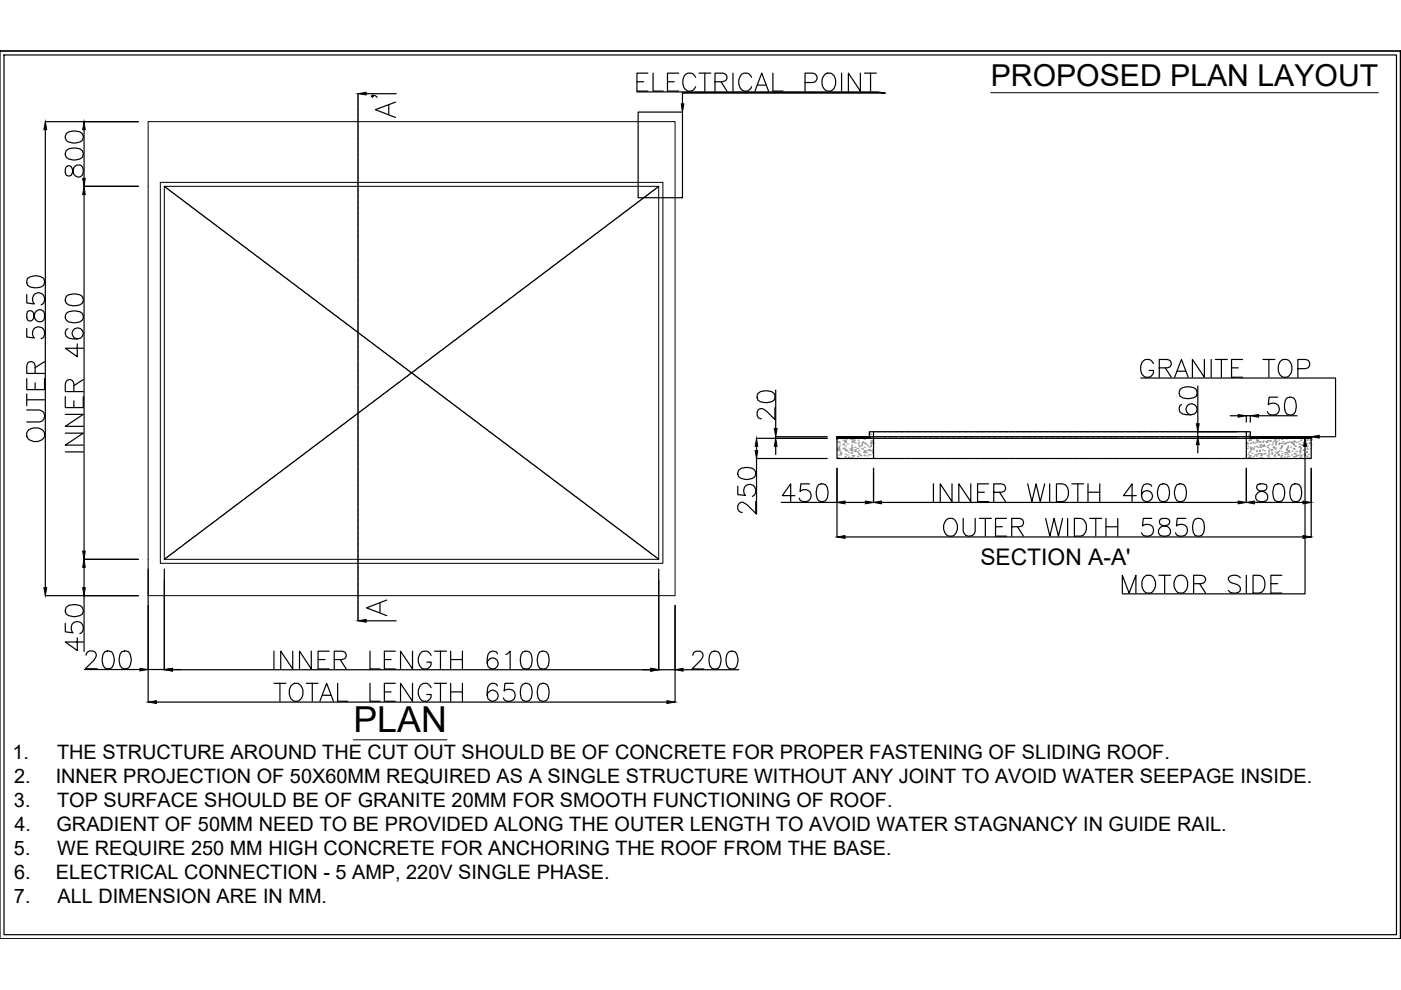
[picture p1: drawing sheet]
<svg xmlns="http://www.w3.org/2000/svg" width="297mm" height="210mm" viewBox="0 0 297 210" stroke-linecap="round" stroke-linejoin="round" font-family="sans-serif">
<defs><g id="words">
<text font-size="8.4" x="77.6" y="26.1">A'</text>
<text font-size="7.6" x="74.9" y="155.3">PLAN</text>
<g font-size="7.5">
<text x="133.7" y="20.5">ELECTRICAL POINT</text>
<text x="236.7" y="127">MOTOR SIDE</text>
</g>
<text font-size="7.1" x="240.6" y="81.1">GRANITE TOP</text>
<text font-size="6.6" x="76.6" y="131.6">A</text>
<text font-size="6.4" x="210.1" y="18.3">PROPOSED PLAN LAYOUT</text>
<text font-size="4.8" x="207.9" y="119.8">SECTION A-A'</text>
<g font-size="4.2">
<text x="2.7" y="161">1.</text>
<text x="12.1" y="161">THE STRUCTURE AROUND THE CUT OUT SHOULD BE OF CONCRETE FOR PROPER FASTENING OF SLIDING ROOF.</text>
<text x="3" y="166">2.</text>
<text x="11.8" y="166">INNER PROJECTION OF 50X60MM REQUIRED AS A SINGLE STRUCTURE WITHOUT ANY JOINT TO AVOID WATER SEEPAGE INSIDE.</text>
<text x="3" y="171.1">3.</text>
<text x="12.1" y="171.1">TOP SURFACE SHOULD BE OF GRANITE 20MM FOR SMOOTH FUNCTIONING OF ROOF.</text>
<text x="3.1" y="176.2">4.</text>
<text x="12" y="176.2">GRADIENT OF 50MM NEED TO BE PROVIDED ALONG THE OUTER LENGTH TO AVOID WATER STAGNANCY IN GUIDE RAIL.</text>
<text x="3" y="181.3">5.</text>
<text x="12.1" y="181.3">WE REQUIRE 250 MM HIGH CONCRETE FOR ANCHORING THE ROOF FROM THE BASE.</text>
<text x="3" y="191.5">7.</text>
<text x="3" y="186.4">6.</text>
<text x="11.9" y="186.4">ELECTRICAL CONNECTION - 5 AMP, 220V SINGLE PHASE.</text>
<text x="12.2" y="191.5">ALL DIMENSION ARE IN MM.</text>
</g>
</g></defs>
<!-- layer: 0 -->
<g fill="none" stroke="#000" stroke-width=".25">
<path d="M0 10.8h296.9v188.2h-296.9zM0 10.8h296.9M.8 11.7h295.3v186.5h-295.3zM135 19.5h51l1.7 .2h-43v2.3M296.9 10.8h.1M296.9 10.8v188.2M9.6 25.8h19.7M9.6 27.5v97.1M14.1 35.4a1.35 1.35 0 0 0 .3 1.9l.7-.2 .4-1a1.09 1.09 0 0 1 1-1.1 1.09 1.09 0 0 1 1.2 .9 1.3 1.3 0 0 1-.8 1.6 1.23 1.23 0 0 1-1.4-1.1l-.2-.7a.71 .71 0 0 0-.5-.5 .71 .71 0 0 0-.7 .2zM14.1 31.9a2.83 2.83 0 0 1 3.3 0 1.17 1.17 0 0 1-.5 1.8 2.96 2.96 0 0 1-2.8-.3l-.3-.6zM14.1 28.3a2.83 2.83 0 0 1 3.3 0 1.17 1.17 0 0 1-.5 1.8 2.96 2.96 0 0 1-2.8-.3l-.3-.6zM17.8 39.5h11.5"/>
<path d="M17.8 27.5v10.3M135.3 23.8h9.4v18.1h-9.4zM5.8 59a2.89 2.89 0 0 1 3.5 0 1.27 1.27 0 0 1-.6 1.8 3.1 3.1 0 0 1-2.9-.3l-.1-.6zM17.8 41.2v75.7M5.7 69.7v1.8l1.6 .1a1.33 1.33 0 0 1-.1-2 1.33 1.33 0 0 1 2 .3 1.33 1.33 0 0 1-.5 1.9M5.7 62.5v1.7l1.6 .2a1.35 1.35 0 0 1-.1-2 1.35 1.35 0 0 1 2 .2 1.35 1.35 0 0 1-.5 2M5.8 66.1a1.48 1.48 0 0 0 .4 1.9h.4l.3-.2 .4-1a1.08 1.08 0 0 1 1-1.1 1.08 1.08 0 0 1 1.1 .9v.7a1.09 1.09 0 0 1-1.1 1 1.09 1.09 0 0 1-1-1.2l-.2-.7a.79 .79 0 0 0-1.3-.3zM7.5 79.2v-1.6l-.2-.6a.91 .91 0 0 0-1.5 0l-.1 .6v1.6h3.7M9.4 76.7l-1.9 1.2M14.1 66.4a3 3 0 0 1 3.3 0 1.2 1.2 0 0 1-.5 1.9 3.1 3.1 0 0 1-2.8-.4l-.3-.5zM14.1 62.8a3 3 0 0 1 3.3 0 1.2 1.2 0 0 1-.5 1.9 3.1 3.1 0 0 1-2.8-.4l-.3-.5zM14.4 69.7a1.09 1.09 0 0 0-.6 1 1.09 1.09 0 0 0 .8 1l1.8 .2a1.25 1.25 0 0 0 1.3-1.3 1.18 1.18 0 0 0-1.3-1.1 1.18 1.18 0 0 0-1.1 1.1 1.18 1.18 0 0 0 1.1 1.3"/>
<path d="M16.4 72.9v2.7l-2.6-1.8h3.9M5.7 86.9h2.6a1.28 1.28 0 0 1 1.2 1.3 1.28 1.28 0 0 1-1.2 1.3h-2.6M5.7 80.3v2.3h3.7v-2.3M5.7 84.8h3.7M5.7 83.5v2.5M6.2 91.1a2.29 2.29 0 0 1 3.2 .7 1.82 1.82 0 0 1-.9 1.7 1.82 1.82 0 0 1-1.9-.1 1.31 1.31 0 0 1-1-1 1.31 1.31 0 0 1 .6-1.3zM7.5 81.2v1.4M13.8 91.8h3.9l-3.9 2.6h3.9M13.8 87.9h3.9l-3.9 2.5h3.9M13.8 84.1v2.3h3.9v-2.3M13.8 95.8h3.9M15.7 83v-1.6a.91 .91 0 0 0-1.5-.7l-.4 .7v1.6h3.9"/>
<path d="M15.7 85v1.4M17.7 80.5l-2 1.3M156.6 99.7a2.83 2.83 0 0 1 3.4 0 1.17 1.17 0 0 1-.5 1.7 2.96 2.96 0 0 1-2.9-.3l-.2-.5zM160.4 92.9h15M160.4 97.2h15M160.4 94.6v.9M160.4 97.2v11.8M160.7 83.4a2.89 2.89 0 0 1 3.4 0 1.22 1.22 0 0 1-.5 1.8 3.3 3.3 0 0 1-2.9-.3l-.2-.6zM164.3 86.5v2.5l-1.8-1.8a1.22 1.22 0 0 0-1.6-.4 1.25 1.25 0 0 0 0 1.8l.5 .2M164.5 82.7v8.2M164.5 94.6v1.8M175.4 92.6h-10.9v.3"/>
<path d="M177.5 92.9h6.8v-1.4h.9v5.7h-7.7zM177.5 92.7h.1M177.5 92.8h.1M177.5 92.9h.1M177.5 92.6h.1M177.5 99.3v14.6M177.6 92.9h-.1M177.6 92.6l-.1 .2M177.6 92.9h.1M177.6 92.7v.2M177.7 92.6h.1M177.7 92.9h.1"/>
<path d="M177.7 92.6l-.2 .3M177.7 92.7h.1M177.7 92.7l.2-.1-.1 .1M177.7 92.9h-.1M177.8 92.7l-.3 .2M177.8 92.6h-.1M177.8 92.6v.1M177.8 92.7l-.1 .2M177.8 92.8h-.1M177.8 92.6h.1M177.8 92.7h.1M177.8 92.9h.1"/>
<path d="M177.9 92.8h.1M177.9 92.6l-.1 .1M177.9 92.8l-.1 .1M177.9 92.6h.1M177.9 92.7h.1M178 92.6h.1M178 92.7h.1M178 92.7l-.1 .1M178 92.9h-.1M178 92.9h.1M178 92.8h.1M178.1 92.6l-.3 .3"/>
<path d="M178.1 92.9h.1M178.1 92.6l-.1 .1M178.1 92.8l-.1 .1M178.1 92.6h.1M178.1 92.8h.1M178.1 92.7h.1M178.1 92.6l-.4 .3 .1-.1M178.1 92.7v.1M178.2 92.7l-.3 .2M178.2 92.9h-.1M178.2 92.9h.1M178.2 92.6h-.1"/>
<path d="M178.2 92.6v.1M178.3 92.7l-.3 .2M178.3 92.9h.1M178.3 92.6h.1M178.3 92.6l-.1 .3M178.3 92.8v.1M178.4 92.7l-.2 .1M178.4 92.9h.1M178.4 92.7v.2M178.4 92.6l-.2 .1M178.5 92.6l-.4 .2M178.5 92.8l-.1 .1"/>
<path d="M178.5 92.6l-.3 .3M178.5 92.9h.1M178.5 92.6v.1M178.6 92.6h.1M178.6 92.7h-.1M178.6 92.9h.1M178.6 92.6l-.2 .1M178.7 92.6l-.2 .2M178.7 92.9h.1M178.7 92.8l-.2 .1M178.7 92.6l-.1 .2M178.7 92.7l-.1 .2"/>
<path d="M178.7 92.9h-.1M178.7 92.6h.1M178.8 92.6l-.2 .3M178.8 92.7h.1M178.8 92.8h.1M178.8 92.9h-.1M178.8 92.7l-.4 .2M178.8 92.6h.1M178.9 92.7h.1M178.9 92.7l-.1 .1M178.9 92.9h-.1M178.9 92.7l.1-.1-.3 .3"/>
<path d="M178.9 92.9h.1M178.9 92.6l-.1 .1M178.9 92.8h.1M178.9 92.8v.1M179 92.7h-.1M179 92.9h-.1M179 92.6h.1M179 92.9h.1M179.1 92.9h.1M179.1 92.6h-.1M179.1 92.8h-.1M179.1 92.6l-.3 .3"/>
<path d="M179.1 92.6l-.1 .2M179.1 92.8v.1M179.2 92.6h.1M179.2 92.8l-.3 .1M179.2 92.9h.1M179.2 92.6l-.3 .3M179.2 92.6v.2M179.3 92.9h-.1M179.3 92.9h.1M179.3 92.6v.2M179.3 92.6l-.2 .3M179.3 92.7l-.1 .2"/>
<path d="M179.4 92.8l-.1 .1M179.4 92.9h.1M179.5 92.6h.1M179.5 92.7l-.4 .2M179.5 92.7l-.3 .1M179.5 92.9h-.1M179.5 92.6l-.4 .1M179.5 92.7v.1M179.5 92.8v.1M179.6 92.6l-.1 .1M179.6 92.9h.1M179.6 92.6h.1"/>
<path d="M179.6 92.7h.1M179.7 92.6l-.2 .2M179.7 92.7h.1M179.7 92.7l-.1 .1M179.7 92.6l-.1 .2M179.7 92.9h.1M179.7 92.8l-.3 .1M179.7 92.6v.1M179.8 92.6h.1M179.8 92.7h.1M179.8 92.9h.1M179.8 92.7h-.1"/>
<path d="M179.8 92.8h-.1M179.8 92.6l-.3 .3M179.8 92.8h.1M179.8 92.8v.1M179.9 92.8h.1M179.9 92.6v.1M179.9 92.6h.1M179.9 92.7h.1M179.9 92.7v.1M179.9 92.9h.1M180 92.6l-.5 .3M180 92.9h.1"/>
<path d="M180 92.8h-.1M180 92.6v.1M180 92.8v.1M180 92.6l-.3 .3v-.1M180 92.8h.1M180 92.7h.1M180.1 92.6h.1M180.1 92.8l-.2 .1M180.1 92.9h.1M180.1 92.7l-.1 .1M180.1 92.7l-.2 .2M180.2 92.6h-.1"/>
<path d="M180.2 92.6l-.1 .1M180.2 92.9h.1M180.2 92.6h.1M180.2 92.7l-.1 .2M180.3 92.6h.1M180.3 92.6l-.2 .2M180.3 92.6l-.2 .3M180.3 92.7l-.3 .2M180.3 92.9h.1M180.4 92.8l-.1 .1M180.4 92.9h.1M180.4 92.6l-.1 .3"/>
<path d="M180.4 92.6l-.3 .2M180.4 92.8h.1M180.4 92.9h-.1M180.5 92.6h.1M180.5 92.6h-.1M180.5 92.6l-.1 .1M180.5 92.7v.1M180.5 92.8l-.1 .1M180.5 92.9h-.1M180.5 92.9h.1M180.6 92.6l-.3 .2M180.6 92.6h.1"/>
<path d="M180.6 92.8h.1M180.6 92.8v.1M180.6 92.6l-.2 .3M180.6 92.9h.1M180.6 92.6v.1M180.7 92.6h.1M180.7 92.9h.1M180.7 92.8l-.3 .1M180.7 92.7h-.1M180.7 92.7h.1M180.7 92.8h.1M180.7 92.8v.1"/>
<path d="M180.7 92.7v.1M180.8 92.7l-.2 .1M180.8 92.8h.1M180.8 92.7h.1M180.8 92.7v.1M180.8 92.6v.1M180.8 92.6l-.3 .3M180.8 92.7l-.1 .1M180.8 92.9h.1M180.9 92.9h.1M180.9 92.8l-.1 .1M180.9 92.6l-.1 .1"/>
<path d="M180.9 92.6v.2M181 92.6h.1M181 92.9h.1M181 92.9h-.1M181 92.6l-.3 .3M181 92.8h.1M181.1 92.6l-.1 .1M181.1 92.8l-.1 .1M181.1 92.6h.1M181.1 92.6l-.3 .3M181.1 92.8l-.2 .1M181.1 92.9h.1"/>
<path d="M181.2 92.6l-.2 .3M181.2 92.6h.1M181.2 92.6l-.1 .3M181.2 92.7l-.1 .1M181.3 92.9h.1M181.3 92.7l-.1 .2M181.3 92.6l-.2 .1M181.4 92.6h-.1M181.4 92.7l-.3 .2M181.4 92.6l-.2 .3M181.4 92.6h.1M181.4 92.7h.1"/>
<path d="M181.4 92.9h.1M181.4 92.7v.1M181.5 92.6h-.1M181.5 92.8h-.1M181.5 92.6l-.1 .1M181.5 92.6h.1M181.5 92.9h.1M181.5 92.6v.1M181.5 92.8v.1M181.6 92.8h.1M181.6 92.7h-.1M181.6 92.6l-.2 .3"/>
<path d="M181.6 92.7h.1M181.6 92.8l-.2 .1M181.6 92.7v.1M181.6 92.9h-.1M181.7 92.7h.1M181.7 92.6h-.1M181.7 92.6l-.3 .3M181.7 92.8h.1M181.7 92.9h.1M181.7 92.6v.1M181.7 92.6h.1M181.8 92.6l-.2 .2"/>
<path d="M181.8 92.7l-.1 .2M181.8 92.8h.1M181.8 92.6v.1M181.8 92.8l-.1 .1M181.8 92.9h.1M181.9 92.6h.1M181.9 92.7h.1M181.9 92.6l-.1 .1M181.9 92.7l-.1 .1M181.9 92.9h.1M181.9 92.6h-.1M181.9 92.8h.1"/>
<path d="M181.9 92.6l-.2 .3v-.1M181.9 92.8v.1M182 92.8l-.2 .1M182 92.6l-.1 .1M182 92.7h-.1M182 92.9h-.1M182 92.6h.1M182 92.9h.1M182.1 92.8l-.3 .1M182.1 92.6h-.1M182.1 92.6h.1M182.2 92.9h.1"/>
<path d="M182.2 92.6l-.1 .1M182.2 92.6h.1M182.2 92.6l-.1 .3 .1-.2M182.3 92.7l-.3 .2M182.3 92.6l-.1 .3M182.3 92.9h.1M182.3 92.6h-.1M182.3 92.8l-.2 .1M182.4 92.9h.1M182.4 92.6h-.1M182.4 92.8h-.1M182.4 92.6h.1"/>
<path d="M182.4 92.8v.1M182.5 92.6h.1M182.5 92.7l-.5 .1M182.5 92.9h-.1M182.5 92.6l-.2 .3M182.5 92.7v.1M182.5 92.8h.1M182.6 92.6l-.3 .3M182.6 92.8h.1M182.6 92.9h.1M182.6 92.6l-.1 .1M182.6 92.8l-.1 .1"/>
<path d="M182.6 92.6h.1M182.6 92.7h.1M182.7 92.6l-.3 .3M182.7 92.7h.1M182.7 92.8h.1M182.7 92.7l-.1 .1M182.7 92.9h-.1M182.7 92.6h.1M182.8 92.9h.1M182.8 92.6l-.1 .1M182.8 92.7h.1M182.8 92.6h-.1"/>
<path d="M182.8 92.8h.1M182.8 92.7l-.1 .2M182.8 92.6v.2M182.8 92.6l-.3 .2M182.8 92.8v.1M182.9 92.9h-.1M182.9 92.6h.1M182.9 92.6l-.1 .1M182.9 92.7v.1M183 92.9h.1M183 92.6h-.1M183 92.8h-.1"/>
<path d="M183 92.6l-.3 .3M183 92.6h.1M183 92.8v.1M183 92.8l-.2 .1M183 92.6v.1M183 92.7h.1M183.1 92.6h.1M183.1 92.9h.1M183.1 92.6l-.1 .3M183.2 92.6h-.1M183.2 92.6l-.1 .3M183.2 92.9h.1"/>
<path d="M183.2 92.6l-.1 .3 .2-.2M183.3 92.8l-.1 .1M183.3 92.6h.1M183.3 92.7l-.4 .2M183.3 92.7l-.3 .2M183.3 92.9h.1M183.4 92.7h.1M183.4 92.6l-.4 .1M183.4 92.7l-.1 .1M183.4 92.9h.1M183.4 92.6h.1M183.4 92.8h.1"/>
<path d="M183.5 92.6l-.2 .1M183.5 92.6h.1M183.5 92.6v.1M183.5 92.8l-.1 .1M183.5 92.8h.1M183.5 92.9h.1M183.6 92.6l-.3 .3M183.6 92.9h.1M183.6 92.7l-.1 .1M183.6 92.7h.1M183.6 92.6h.1M183.6 92.8h.1"/>
<path d="M183.6 92.8v.1M183.6 92.6v.1M183.7 92.6h.1M183.7 92.9h.1M183.7 92.7h-.1M183.7 92.8l-.1 .1M183.7 92.6l-.2 .3M183.7 92.8h.1M183.7 92.6v.1M183.7 92.8v.1M183.8 92.8h.1M183.8 92.7l-.2 .2"/>
<path d="M183.8 92.6l-.1 .2M183.9 92.6h-.1M183.9 92.7l-.1 .1M183.9 92.8h-.1M183.9 92.9h.1M183.9 92.6v.1M183.9 92.6l-.2 .1M183.9 92.8v.1M183.9 92.8l-.1 .1M183.9 92.7h.1M184 92.6h.1M184 92.9h.1"/>
<path d="M184 92.6v.1M184 92.8l-.2 .1M184 92.6h-.1M184.1 92.9h.1M184.1 92.6l-.1 .2M184.1 92.6h.1M184.2 92.6l-.1 .3M184.2 92.8l-.1 .1M184.2 92.7l-.3 .2M184.2 92.6h.1M184.2 92.9h-.1M184.3 92.9h.1"/>
<path d="M184.3 92.7v.2M184.3 92.6h.1M184.3 92.6l-.3 .2M184.3 92.6v.1M184.3 92.7h.1M185.2 99.3v7.3M241.9 80.2h41.3v12.4h-3.5M250.2 82.6a2.89 2.89 0 0 1 3.4 0 1.22 1.22 0 0 1-.5 1.7 3.3 3.3 0 0 1-2.9-.3l-.2-.5zM250.5 85.8a1.14 1.14 0 0 0-.3 1.6 3.4 3.4 0 0 0 3 .4 1.17 1.17 0 0 0 .2-1.9 1.17 1.17 0 0 0-1.9 .4 1.17 1.17 0 0 0 1 1.6M253.9 92.6h8.3M253.9 91.5h8.3M254 81.8v8"/>
<path d="M254 91.5v1.1M254 94.3v1.7M260.8 88.2h1.7M264.2 91.5h.9v1.4h12.9v4.3h-13.8zM264.2 89.5v-1.3h.9v1.3M264.2 99.3v7.3M265.1 92.7h.1M265.1 92.9h.1M265.1 92.6v.2M265.1 92.6h.1M265.1 92.8v.1M265.2 92.8l-.1 .1"/>
<path d="M265.2 92.9h.1M265.2 92.6h.1M265.2 92.7h.1M265.2 92.7l-.1 .1M265.3 92.6l-.2 .1M265.3 92.7l-.1 .1M265.3 92.6h.1M265.3 92.8v.1M265.3 92.6l-.1 .1M265.3 92.9h.1M265.3 92.6v.1M265.3 92.7v.2"/>
<path d="M265.4 92.6h.1M265.4 92.8l-.2 .1M265.4 92.9h.1M265.4 92.6l-.2 .2M265.4 92.7h.1M265.4 92.7v.1M265.5 92.8l-.1 .1M265.5 92.9h-.1M265.5 92.6l-.1 .1M265.5 92.6v.1M265.5 92.8l-.3 .1M265.6 92.6h.1"/>
<path d="M265.6 92.7h.1M265.6 92.9h.1M265.6 92.8h-.1M265.6 92.8h.1M265.6 92.6l-.2 .3M265.6 92.8v.1M265.6 92.6v.1M265.7 92.6h.1M265.7 92.6l-.2 .3M265.7 92.7h.1M265.7 92.7l-.1 .1M265.7 92.9h-.1"/>
<path d="M265.7 92.9h.1M265.7 92.8h.1M265.8 92.9h.1M265.8 92.6h-.1M265.8 92.6l-.1 .1M265.8 92.8l-.1 .1M265.8 92.6l-.3 .3M265.8 92.8h.1M265.8 92.7h.1M265.9 92.6h.1M265.9 92.9h.1M265.9 92.7l-.1 .1"/>
<path d="M265.9 92.7l-.3 .2M265.9 92.6v.1M266 92.9h.1M266 92.6h.1M266 92.7l-.1 .1M266 92.6l-.1 .3M266 92.8v.1M266.1 92.7l-.3 .2M266.1 92.6l-.2 .3M266.1 92.9h.1M266.1 92.6l-.2 .1M266.2 92.6l-.5 .3"/>
<path d="M266.2 92.8l-.1 .1M266.2 92.6h.1M266.2 92.6h-.1M266.2 92.9h.1M266.2 92.6v.1M266.2 92.7l.1 .2M266.3 92.6h.1M266.3 92.9h.1M266.3 92.6l-.2 .2M266.4 92.6h-.1M266.4 92.6l-.3 .3M266.4 92.8h.1"/>
<path d="M266.4 92.9h.1M266.4 92.6v.1M266.4 92.7l-.1 .2M266.4 92.9h-.1M266.4 92.6h.1M266.4 92.8l-.3 .1M266.5 92.7h.1M266.5 92.8h.1M266.5 92.8l-.1 .1M266.6 92.7h.1M266.6 92.6l-.2 .2M266.6 92.7l-.1 .1"/>
<path d="M266.6 92.6l-.3 .2M266.6 92.9h.1M266.6 92.8h.1M266.7 92.9h.1M266.7 92.6l-.1 .1M266.7 92.8l-.1 .1M266.7 92.6h-.1M266.7 92.6v.2M266.7 92.6h.1M266.8 92.9h.1M266.8 92.6h-.1M266.8 92.8h-.1"/>
<path d="M266.8 92.6l-.3 .3M266.8 92.6v.1M266.8 92.8v.1M266.8 88.2h8.2M266.9 92.6h.1M266.9 92.8l-.2 .1M266.9 92.9h.1M267 92.6l-.1 .2M267 92.9h-.1M267 92.6l-.5 .3M267 92.6l-.2 .3M267 92.9h.1"/>
<path d="M267 92.7v.2M267.1 92.6h-.1M267.1 92.7l-.3 .2M267.1 92.6l-.1 .3M267.2 92.6h.1M267.2 92.9h-.1M267.2 92.7l-.2 .1M267.2 92.7h-.1M267.2 92.6l-.4 .1M267.2 92.7v.1M267.3 92.6h-.1M267.3 92.8h-.1"/>
<path d="M267.3 92.8l-.1 .1M267.3 92.6l-.1 .1M267.3 92.6h.1M267.3 92.9h.1M267.3 92.6v.1M267.3 92.8h.1M267.3 92.7h.1M267.4 92.6l-.4 .3M267.4 92.7h.1M267.4 92.7l-.1 .2M267.4 92.9h-.2M267.4 92.6h.1"/>
<path d="M267.4 92.8v.1M267.5 92.6l-.2 .3M267.5 92.8h.1M267.5 92.9h.1M267.5 92.6l-.1 .1M267.5 92.6h.1M267.5 92.7h.1M267.5 92.6v.1M267.5 92.8v.1M267.6 92.8h.1M267.6 92.7h-.1M267.6 92.9h-.1"/>
<path d="M267.6 92.6h.1M267.6 92.6l-.2 .3M267.6 92.7h.1M267.6 92.7v.1M267.7 92.6l-.3 .2M267.7 92.6l-.3 .3M267.7 92.9h.1M267.7 92.8h-.1M267.7 92.6v.1M267.7 92.8v.1M267.8 92.9h.1M267.8 92.9h-.1"/>
<path d="M267.8 92.6h.1M267.8 92.8l-.2 .1M267.9 92.6l-.4 .3M267.9 92.6h-.1M267.9 92.9h.1M267.9 92.6h.1M268 92.6h.1M268 92.9h.1M268 92.6l-.2 .3 .1-.2M268.1 92.7l-.3 .2M268.1 92.6l-.1 .3M268.1 92.9h.1"/>
<path d="M268.1 92.6l-.4 .1M268.1 92.8h-.1M268.1 92.9h-.1M268.1 92.6l-.3 .2M268.1 92.8h.1M268.2 92.6h.1M268.2 92.6h-.1M268.2 92.6l-.1 .1M268.2 92.8l-.1 .1M268.2 92.7h.1M268.2 92.9h.1M268.3 92.6l-.3 .3"/>
<path d="M268.3 92.7l-.1 .1M268.3 92.6h.1M268.3 92.8h.1M268.3 92.8l.1 .1M268.4 92.6l-.3 .3M268.4 92.8h.1M268.4 92.9h.1M268.4 92.6l-.1 .1M268.4 92.6h.1M268.4 92.8l-.2 .1M268.4 92.7h.1M268.4 92.6l-.2 .3"/>
<path d="M268.4 92.7v.1M268.4 92.8v.1M268.5 92.7l-.1 .1M268.5 92.7h.1M268.5 92.8h.1M268.5 92.6h-.1M268.5 92.9h-.1M268.5 92.9h.1M268.5 92.6v.1M268.6 92.7l-.2 .1M268.6 92.7h.1M268.6 92.9h.1"/>
<path d="M268.6 92.6h-.1M268.6 92.8h-.1M268.6 92.6h.1M268.6 92.8v.1M268.6 92.6v.1M268.7 92.6h.1M268.7 92.6l-.3 .3M268.7 92.7l-.1 .1M268.7 92.9h.1M268.7 92.6l-.2 .2M268.7 92.8h.1M268.8 92.6l-.1 .1"/>
<path d="M268.8 92.8l-.1 .1M268.8 92.6l-.3 .3M268.8 92.9h.1M268.8 92.6h-.1M268.9 92.6h.1M268.9 92.6l-.1 .3M268.9 92.6v.3M269 92.9h.1M269 92.8l-.2 .1M269 92.6h.1M269 92.6l-.2 .1M269.1 92.6l-.2 .3 .1-.2"/>
<path d="M269.1 92.6h.1M269.1 92.7l-.5 .2M269.1 92.7h.1M269.1 92.9h-.1M269.2 92.6l-.6 .3M269.2 92.7l-.1 .1M269.2 92.6h.1M269.2 92.8h.1M269.2 92.6l-.1 .1M269.2 92.9h.1M269.2 92.6v.1M269.2 92.8v.1"/>
<path d="M269.3 92.8h.1M269.3 92.7h-.1M269.3 92.6l-.3 .3M269.3 92.7h.1M269.3 92.7v.1M269.3 92.9h-.2M269.4 92.7h.1M269.4 92.6h-.1M269.4 92.8h-.1M269.4 92.6l-.2 .3M269.4 92.8h.1M269.4 92.9h.1"/>
<path d="M269.4 92.6v.1M269.5 92.6h.1M269.5 92.9h.1M269.5 92.7h-.1M269.5 92.8h-.1M269.5 92.6l-.3 .3M269.5 92.7l-.1 .2M269.5 92.8h.1M269.5 92.6v.1M269.5 92.8v.1M269.6 92.6h.1M269.6 92.6l-.1 .1"/>
<path d="M269.6 92.7l-.2 .2v-.1M269.6 92.8h.1M269.7 92.9h.1M269.7 92.6h.1M269.7 92.6h-.1M269.7 92.8l-.1 .1M269.7 92.8l-.2 .1M269.7 92.6v.1M269.7 92.7h.1M269.8 92.8l-.3 .1M269.8 92.6l-.3 .2M269.8 92.6h.1"/>
<path d="M269.8 92.6v.1M269.9 92.9h.1M269.9 92.6l-.1 .1M269.9 92.6h.1M270 92.6l-.2 .3 .1-.2M270 92.9h-.1M270 92.7l-.3 .2M270 92.6h.1M270 92.6l-.1 .3M270 92.9h.1M270 92.8l-.2 .1M270.1 92.6h-.1"/>
<path d="M270.1 92.8h-.1M270.1 92.6h.1M270.1 92.8v.1M270.2 92.6h.1M270.2 92.7l-.5 .1M270.2 92.9h-.1M270.2 92.6l-.2 .3M270.2 92.7v.1M270.3 92.6h-.1M270.3 92.8h-.1M270.3 92.6l-.3 .3M270.3 92.8h.1"/>
<path d="M270.3 92.9h.1M270.3 92.6v.1M270.3 92.8v.1M270.3 92.6h.1M270.3 92.7h.1M270.4 92.6l-.3 .3M270.4 92.7h.1M270.4 92.7l-.1 .1M270.4 92.9h-.3M270.4 92.7l-.2 .2M270.4 92.8h.1M270.4 92.6h.1"/>
<path d="M270.4 92.8l-.1 .1M270.5 92.9h.1M270.5 92.6l-.1 .1M270.5 92.7h.1M270.5 92.6h-.1M270.5 92.8h.1M270.6 92.7l-.2 .2M270.6 92.6l-.1 .2M270.6 92.6l-.2 .2M270.6 92.8l-.1 .1M270.6 92.9h.1M270.6 92.6h.1"/>
<path d="M270.6 92.6v.1M270.6 92.7v.1M270.7 92.7l-.3 .2M270.7 92.9h.1M270.7 92.6h-.1M270.7 92.8h-.1M270.7 92.6h.1M270.8 92.8l-.2 .1M270.8 92.9h.1M270.8 92.6l-.1 .1M270.8 92.6h.1M270.8 92.7h-.1"/>
<path d="M270.8 92.6l-.1 .3M270.9 84.2h-1.8l-.2 1.6a1.34 1.34 0 0 1 2 0 1.34 1.34 0 0 1-.2 2 1.42 1.42 0 0 1-2-.5M270.9 92.6l-.1 .3M270.9 92.9h.1M270.9 92.6v.1M271 92.6h.1M271 92.9h.1M271 92.6l-.1 .3M271 92.7l-.1 .2M271 92.8l-.1 .1M271 92.9h-.1M271.1 92.6h.1"/>
<path d="M271.1 92.7l-.4 .1M271.1 92.7l-.5 .2M271.1 92.6h-.1M271.1 92.7h.1M271.1 92.7v.1M271.1 92.9h.1M271.1 92.8h.1M271.2 92.6l-.1 .1M271.2 92.6h.1M271.2 92.8l-.1 .1M271.2 92.8h.1M271.2 92.9h-.1"/>
<path d="M271.2 92.7h.1M271.2 92.9h.1M271.3 92.6l-.3 .3M271.3 92.6l-.2 .3M271.3 92.9h.1M271.3 92.7l-.1 .1M271.3 92.7h.1M271.3 92.8h.1M271.4 92.8h.1M271.4 92.9h.1M271.4 92.6l-.1 .1M271.4 92.9h-.1"/>
<path d="M271.4 92.6h.1M271.4 92.8h-.1M271.4 92.6l-.3 .3M271.4 92.8v.1M271.5 92.8h.1M271.5 92.6l-.1 .1M271.5 92.8l-.1 .1M271.6 92.6h-.1M271.6 92.7l-.1 .2M271.6 92.9h.1M271.6 92.7l-.2 .1M271.6 92.6l-.2 .1"/>
<path d="M271.6 92.7l.1 .1M271.6 92.8v.1M271.7 92.6h.1M271.7 92.9h-.1M271.7 92.9h.1M271.7 92.7l-.2 .2M271.8 92.9h-.1M271.8 92.6l-.1 .1M271.8 92.9h.1M271.8 92.6v.1M271.8 92.8h-.1M271.9 92.6h.1"/>
<path d="M271.9 92.7h-.1M271.9 92.9h.1M271.9 92.7h.1M271.9 92.6l-.2 .3M271.9 92.8v.1M271.9 92.7l-.2 .2M271.9 92.6l-.1 .3M272 92.8l-.2 .1M272 92.6h.1M272 92.7h.1M272 92.9h.1M272 92.8h.1"/>
<path d="M272.1 92.6h.1M272.1 92.6l-.2 .1M272.1 92.6l-.1 .1M272.1 92.8l-.1 .1M272.1 92.7h.1M272.1 92.9h.1M272.2 92.6l-.2 .1M272.2 92.7h.1M272.2 92.7l-.1 .1M272.2 92.9h.1M272.2 92.8h.1M272.2 92.6l-.3 .3"/>
<path d="M272.2 92.6v.1M272.2 92.8v.1M272.3 92.6h.1M272.3 92.8h.1M272.3 92.9h.1M272.3 92.7h-.1M272.3 92.6l-.4 .3 .1-.2M272.3 92.6l.1 .1M272.3 92.7v.1M272.4 92.7l-.2 .2M272.4 92.7h.1M272.4 92.8h.1"/>
<path d="M272.4 92.8v.1M272.4 92.9h.1M272.5 92.9h.1M272.5 92.6v.2M272.5 92.7l-.3 .2M272.5 92.8h-.1M272.5 92.8v.1M272.6 92.8l-.2 .1M272.6 92.6l-.2 .1M272.7 92.8l-.2 .1M272.7 92.6l-.4 .2M272.7 92.8l-.1 .1"/>
<path d="M272.7 92.6h.1M272.7 92.9h.1M272.7 92.6l-.2 .1M272.7 92.7v.2M272.8 92.6h.1M272.8 92.9h.1M272.8 92.8v.1M272.8 84.4a1.25 1.25 0 0 1 1.9 .5 3.1 3.1 0 0 1-.4 2.9 1.22 1.22 0 0 1-1.8-.5 3.3 3.3 0 0 1 .3-2.9zM272.9 92.6l-.1 .1 .1-.1M272.9 92.9h.1M272.9 92.8l-.2 .1M272.9 92.7l-.1 .2"/>
<path d="M272.9 92.6h.1M273 92.6l-.2 .3M273 92.8h.1M273 92.9h-.1M273 92.6h.1M273 92.7l-.5 .2M273 92.7l-.2 .1M273 92.7h.1M273 92.7v.1M273 92.9h.1M273.1 92.7h.1M273.1 92.9h.1"/>
<path d="M273.1 92.6h-.1M273.1 92.8h-.1M273.1 92.6l-.1 .1M273.1 92.6h.1M273.1 92.6v.1M273.1 92.8v.1M273.2 92.6h.1M273.2 92.8h.1M273.2 92.7h-.1M273.2 92.9h-.1M273.2 92.6l-.3 .3M273.2 92.9h.1"/>
<path d="M273.3 92.9h.1M273.3 92.8h-.1M273.3 92.6l-.3 .3M273.3 92.8h.1M273.3 92.6l-.1 .2M273.3 92.8v.1M273.3 92.6h.1M273.3 92.8l-.1 .1M273.4 92.6l-.3 .3M273.4 92.6h.1M273.4 92.8l-.1 .1M273.4 92.8h.1"/>
<path d="M273.4 92.6l-.1 .2M273.5 92.8l-.1 .1M273.5 92.6l-.1 .1M273.5 92.9h-.1M273.5 92.9h.1M273.5 92.6v.2M273.5 92.6l-.2 .1M273.5 92.8h.1M273.6 92.8l-.1 .1M273.6 92.9h.1M273.6 92.6h.1M273.6 92.7l-.2 .2"/>
<path d="M273.6 92.7v.1M273.7 92.7l-.2 .2M273.7 92.6l-.3 .2M273.7 92.6h.1M273.7 92.8v.1M273.8 92.6l-.2 .1M273.8 92.9h.1M273.8 92.6l-.1 .1M273.8 92.7l-.1 .2M273.8 92.6h.1M273.9 92.6l-.2 .2M273.9 92.7h.1"/>
<path d="M273.9 92.7l-.3 .2M273.9 92.6v.1M273.9 92.8l-.2 .1M274 92.6h.1M274 92.7h.1M274 92.9h.1M274 92.8h-.1M274 92.8h.1M274 92.6v.1M274 92.8v.1M274.1 92.6l-.2 .1M274.1 92.6l-.3 .3"/>
<path d="M274.1 92.6h.1M274.1 92.7h-.1M274.1 92.7h.1M274.1 92.7v.1M274.1 92.9h.1M274.2 92.9h.1M274.2 92.6h-.1M274.2 92.8h-.1M274.2 92.6l-.4 .3M274.2 92.6v.1M274.2 92.8v.1M274.2 92.6h.1"/>
<path d="M274.2 92.8h.1M274.2 92.7h.1M274.3 92.6l-.4 .3v-.1M274.3 92.8l-.1 .1M274.3 92.9h.1M274.3 92.7l-.1 .1M274.3 92.7l-.2 .2M274.4 92.9h.1M274.4 92.6l-.1 .1M274.4 92.6h.1M274.4 92.7v.1M274.4 92.6l-.1 .3"/>
<path d="M274.4 92.6v.1M274.4 92.8v.1M274.5 92.6v.1M274.5 92.9h.1M274.6 92.9h.1M274.6 92.6l-.3 .2M274.6 92.8h-.1M274.6 92.8l-.1 .1M274.6 92.8v.1M274.7 92.6h-.1M274.7 92.9h.1M274.7 92.6l-.1 .1"/>
<path d="M274.7 92.7v.2M274.7 92.6h.1M274.7 92.8l-.1 .1M274.7 92.6l-.4 .3M274.8 92.6h-.1M274.8 92.6l-.1 .2M274.8 92.9h.1M274.8 92.6v.1M274.8 92.7l-.1 .2M274.8 92.9h-.1M274.9 92.6h.1M274.9 92.9h.1"/>
<path d="M274.9 92.8l-.1 .1M274.9 92.7h.1M274.9 92.8h.1M274.9 92.8v.1M275 92.8h.1M275 92.7l-.5 .2M275 92.7h.1M275 92.7v.1M275 92.6l-.2 .2M275 92.9h.1M275.1 92.6h.1M275.1 92.9h.1"/>
<path d="M275.1 92.6l-.2 .1M275.1 92.6l-.1 .1M275.1 92.7v.1M275.1 92.8l-.1 .1M275.1 92.6l-.2 .2M275.1 92.8h.1M275.2 92.9h.1M275.2 92.6h.1M275.2 92.8h.1M275.3 92.6l-.4 .3M275.3 92.8h.1M275.3 92.6l-.1 .1"/>
<path d="M275.3 92.8l-.1 .1M275.3 92.6h.1M275.3 92.8l-.2 .1M275.3 92.9h.1M275.4 92.6l-.1 .2M275.4 92.9h-.1M275.4 92.8l-.1 .1M275.4 92.6l-.2 .3M275.5 92.6l-.5 .3M275.5 92.9h.1M275.5 92.7l-.1 .1M275.5 92.6l-.2 .1"/>
<path d="M275.5 92.8v.1M275.5 92.6h.1M275.5 92.6v.2M275.6 92.6h.1M275.6 92.7l-.3 .2M275.6 92.7h-.1M275.6 92.9h-.1M275.6 92.6l-.3 .2M275.6 92.7v.1M275.7 92.6h-.1M275.7 92.8h-.1M275.7 92.8l-.1 .1"/>
<path d="M275.7 92.6l-.1 .1M275.7 92.9h.1M275.7 92.6v.1M275.8 92.6h.1M275.8 92.8l-.3 .1M275.8 92.7h-.1M275.8 92.9h.1M275.8 92.6l-.4 .3M275.8 92.7h.1M275.8 92.7v.1M275.8 92.8v.1M275.9 92.6l-.2 .2"/>
<path d="M275.9 92.8l-.3 .1M275.9 92.6l-.1 .1M275.9 92.6h.1M275.9 92.7h.1M275.9 92.9h.1M275.9 92.6l.1 .1M275.9 92.8h.1M276 92.8h.1M276 92.6l-.2 .3M276 92.8l-.1 .1M276 92.6h.1M276 92.7h.1"/>
<path d="M276 92.9h.1M276.1 92.6h.1M276.1 92.7h.1M276.1 92.7l-.1 .1M276.1 92.6l-.3 .3M276.1 92.9h.1M276.1 92.8h.1M276.1 92.6v.1M276.1 92.8v.1M276.2 92.6l-.4 .3M276.2 92.8h.1M276.2 92.9h.1"/>
<path d="M276.2 92.9h-.1M276.2 92.6h.1M276.2 92.8l-.2 .1M276.3 92.6h-.1M276.3 92.8h-.1M276.3 92.6l-.3 .3M276.4 92.9h.1M276.4 92.6h.1M276.4 92.6v.2M276.5 92.8l-.1 .1M276.5 92.6l-.2 .3 .3-.3M276.5 92.7l-.3 .2"/>
<path d="M276.5 92.9h.1M276.5 92.6l-.4 .1M276.5 92.8l-.2 .1M276.6 92.8h-.1M276.6 92.6h.1M276.6 92.6h-.1M276.6 92.6v.1M276.6 92.8v.1M276.6 92.7h.1M276.6 92.9h.1M276.7 92.6l-.2 .2M276.7 94.6v31.3h-38.7"/>
<path d="M276.7 92.8l-.1 .1M276.7 92.7l-.1 .1M276.7 92.6h.1M276.8 92.6l-.3 .3M276.8 92.8h.1M276.8 92.9h.1M276.8 92.6l-.1 .1M276.8 92.6h.1M276.8 92.8l-.4 .1M276.8 92.7h.1M276.8 92.7v.2M276.9 92.6l-.2 .2"/>
<path d="M276.9 92.7h.1M276.9 92.8h.1M276.9 92.8l-.1 .1M276.9 92.6h.1M276.9 92.9h.1M276.9 92.7v.1M277 92.7l-.1 .1M277 92.7h.1M277 92.9h.1M277 92.6h-.1M277 92.8h-.1M277 92.6v.1"/>
<path d="M277 92.6l-.2 .2M277 92.8v.1M277.1 92.7h-.1M277.1 92.9h-.1M277.1 92.6h.1M277.1 92.9h.1M277.1 92.7v.1M277.2 92.6l-.3 .3M277.2 92.9h.1M277.2 92.8h-.1M277.2 92.6v.1M277.2 92.8v.1"/>
<path d="M277.2 92.6h.1M277.2 92.8l-.2 .1M277.2 92.7h.1M277.3 92.6h.1M277.3 92.8l-.1 .1M277.3 92.9h.1M277.3 92.6l-.1 .3M277.3 92.7h-.1M277.4 92.6h-.1M277.4 92.6l-.1 .3M277.4 92.9h.1M277.4 92.6l-.1 .3 .2-.2"/>
<path d="M277.5 92.8l-.1 .1M277.5 92.9h.1M277.5 92.6h.1M277.5 92.7l-.3 .2M277.6 92.6l-.3 .2M277.6 92.7l-.1 .1M277.6 92.6h.1M277.6 92.8h.1M277.6 92.8v.1M277.6 92.9h-.1M277.7 92.6l-.2 .1M277.7 92.6h.1"/>
<path d="M277.7 92.9h.1M277.7 92.6v.1M277.7 92.8l-.1 .1M277.7 92.8h.1M277.7 92.6l-.2 .2M277.7 92.7h.1M277.7 92.7v.1M277.8 92.7h.1M277.8 92.6h-.1M277.8 92.8v.1M277.8 92.8h.1M277.8 92.9h.1"/>
<path d="M277.8 92.6v.1M277.9 92.6h.1M277.9 92.7h.1M277.9 92.9h.1M277.9 92.8h-.1M277.9 92.7l-.1-.1-.1 .2M277.9 92.6l-.2 .2M277.9 92.7l-.1 .2M277.9 92.8h.1M277.9 92.8v.1M278 92.8h.1M278 92.9h.1"/>
<path d="M278 92.6h.1M278 92.7h-.1M278 92.8l-.2 .1M278 92.7v.1M278 99.3v14.6M17.8 118.6h11.5M156.4 103.1v1.8l1.7 .1a1.34 1.34 0 0 1 0-2 1.34 1.34 0 0 1 2 .3 1.34 1.34 0 0 1-.6 2M160.2 106.3v2.6l-1.8-1.9-.5-.3a.87 .87 0 0 0-1.5 .5v.7a.95 .95 0 0 0 1 .7M165.7 106.5h11.8M168.5 105.1h-2.6l1.7-2.5v3.8M171.6 102.6h-1.8l-.2 1.6a1.33 1.33 0 0 1 2 0 1.33 1.33 0 0 1-.2 1.9 1.33 1.33 0 0 1-1.9-.5M173.6 102.8a1.25 1.25 0 0 1 1.8 .5 3.1 3.1 0 0 1-.4 2.9 1.22 1.22 0 0 1-1.8-.6 3.3 3.3 0 0 1 .4-2.8z"/>
<path d="M179.2 106.5h4.3M179.2 113.8h97.1M186.9 106.5h75.6M197.9 102.6v3.8M200.8 110.1a1.46 1.46 0 0 1 2.2 1.3 1.76 1.76 0 0 1-1.8 2.3 2.19 2.19 0 0 1-.4-3.6zM201.8 102.6v3.8l-2.5-3.8v3.8M204.2 109.9v2.7a1.29 1.29 0 0 0 1.3 1.1 1.29 1.29 0 0 0 1.3-1.1v-2.7M205.8 102.6v3.8l-2.5-3.8v3.8M207.3 104.4h1.4M207.6 109.9h2.6M208.9 109.9v3.8M209.6 102.6h-2.3v3.8h2.3"/>
<path d="M210.7 104.4h1.6l.6-.2a.91 .91 0 0 0 0-1.4l-.6-.2h-1.6v3.8M211.1 111.7h1.4M211.9 104.4l1.3 2M213.4 109.9h-2.3v3.8h2.3M214.5 111.7h1.6l.6-.2a.91 .91 0 0 0 0-1.4l-.6-.2h-1.6v3.8M215.7 111.7l1.3 2M217.9 102.6l.9 3.8 .9-3.8 .9 3.8 .9-3.8M221.7 109.9l.9 3.8 .9-3.8 .9 3.8 .9-3.8M222.5 102.6v3.8M224 102.6h1.3a2.01 2.01 0 0 1 .8 3.2l-.3 .4-.5 .2h-1.3zM226.4 109.9v3.8M227.2 102.6h2.5"/>
<path d="M227.8 109.9h1.3a2.01 2.01 0 0 1 .9 3.2l-.4 .4-.5 .2h-1.3zM228.5 102.6v3.8M230.7 104.4h2.5M230.7 102.6v3.8M231.1 109.9h2.5M232.3 109.9v3.8M233.2 102.6v3.8M234.5 111.7h2.5M234.5 109.9v3.8M237 109.9v3.8M240.9 105.1h-2.7l1.8-2.5v3.8M244.2 103.1a1.11 1.11 0 0 0-1.1-.5 1.11 1.11 0 0 0-.9 .7 2.88 2.88 0 0 0 .3 2.9 1.17 1.17 0 0 0 1.7-.5 1.17 1.17 0 0 0-.7-1.6 1.17 1.17 0 0 0-1.5 1"/>
<path d="M244.2 109.9h-1.8l-.2 1.6a1.34 1.34 0 0 1 2 0 1.34 1.34 0 0 1-.2 2 1.42 1.42 0 0 1-2-.5M246 102.8a1.27 1.27 0 0 1 1.8 .5 3.1 3.1 0 0 1-.4 2.9 1.22 1.22 0 0 1-1.8-.6 2.96 2.96 0 0 1 .4-2.8zM246 110.1a.79 .79 0 0 0 .3 1.3l.8 .1a1.09 1.09 0 0 1 1.1 1 1.09 1.09 0 0 1-.9 1.2h-.8a1.05 1.05 0 0 1-.9-.9 1.05 1.05 0 0 1 .6-1.1l1.2-.3a.75 .75 0 0 0 .4-1.3l-.5-.2zM249.6 102.8a1.27 1.27 0 0 1 1.8 .5 3.1 3.1 0 0 1-.4 2.9 1.22 1.22 0 0 1-1.8-.6 2.96 2.96 0 0 1 .4-2.8zM251.4 109.9h-1.8l-.2 1.6a1.34 1.34 0 0 1 2 0 1.34 1.34 0 0 1-.2 2 1.42 1.42 0 0 1-2-.5M253.4 110.1a1.25 1.25 0 0 1 1.8 .5 3.1 3.1 0 0 1-.4 2.9 1.22 1.22 0 0 1-1.8-.5 3.3 3.3 0 0 1 .4-2.9zM266 106.5h10.3M266.6 102.8a.78 .78 0 0 0 .4 1.2 1.71 1.71 0 0 1 1.8 1.1l-.2 .9a1.55 1.55 0 0 1-2.4-.4 1.28 1.28 0 0 1 1.1-1.4l.8-.2a.78 .78 0 0 0 .3-1.2l-.5-.2zM270.4 102.8a1.25 1.25 0 0 1 1.8 .5 3.1 3.1 0 0 1-.4 2.9 1.22 1.22 0 0 1-1.8-.6 3.3 3.3 0 0 1 .4-2.8zM274 102.8a1.25 1.25 0 0 1 1.8 .5 3.1 3.1 0 0 1-.4 2.9 1.22 1.22 0 0 1-1.8-.6 3.3 3.3 0 0 1 .4-2.8zM9.6 126.3h19.7M13.8 132.2v1.8l1.7 .2a1.35 1.35 0 0 1-.1-2.1 1.35 1.35 0 0 1 2.1 .3 1.35 1.35 0 0 1-.6 1.9"/>
<path d="M14.1 128.7a2.83 2.83 0 0 1 3.3 0 1.17 1.17 0 0 1-.5 1.8 2.96 2.96 0 0 1-2.8-.3l-.3-.6zM16.4 135.2v2.7l-2.6-1.8h3.9M17.8 120.3v4.3M17.8 126.3v11.8M18.2 138.9a.99 .99 0 0 1 .8-.9h.7a.9 .9 0 0 1 .5 1.5l-.3 .5-1.8 1.8h2.5M22.2 138.2a1.22 1.22 0 0 1 1.8 .5 2.96 2.96 0 0 1-.3 2.9 1.27 1.27 0 0 1-1.9-.5 3.1 3.1 0 0 1 .4-2.9zM25.8 138.2a1.22 1.22 0 0 1 1.8 .5 2.96 2.96 0 0 1-.3 2.9 1.27 1.27 0 0 1-1.9-.5 3.1 3.1 0 0 1 .4-2.9zM31.4 120.7v28.2M34.8 120.7v21.3M58.1 138.1v3.7M62.1 138.1v3.7l-2.6-3.7v3.7M66 138.1v3.7l-2.5-3.7v3.7"/>
<path d="M67.4 139.8h1.5M69.8 138.1h-2.4v3.7h2.4M70.9 139.8h1.6l.5-.1a.85 .85 0 0 0 0-1.5l-.5-.1h-1.6v3.7M72.1 139.8l1.3 2M78.4 138.1v3.7h2.2M81.5 139.8h1.4M83.8 138.1h-2.3v3.7h2.3M87.5 138.1v3.7l-2.6-3.7v3.7M91.4 139a1.3 1.3 0 0 0-1.3-1 1.3 1.3 0 0 0-1.2 1 2.13 2.13 0 0 0 .9 2.8 1.28 1.28 0 0 0 1.6-1.4h-.9M92.1 138.1h2.6M93.4 138.1v3.7M95.5 138.1v3.7"/>
<path d="M95.5 139.8h2.5M98 138.1v3.7M105.5 138.6l-.2-.4a1.25 1.25 0 0 0-1.8 .6 2.74 2.74 0 0 0 .3 2.9 1.17 1.17 0 0 0 1.7-.6 1.17 1.17 0 0 0-.8-1.6 1.17 1.17 0 0 0-1.4 1.1M107.2 138.8l1-.7v3.7M110.8 138.2a1.25 1.25 0 0 1 1.8 .6 3.1 3.1 0 0 1-.3 2.9 1.22 1.22 0 0 1-1.8-.6 3.3 3.3 0 0 1 .3-2.9zM114.4 138.2a1.25 1.25 0 0 1 1.8 .6 3.1 3.1 0 0 1-.3 2.9 1.22 1.22 0 0 1-1.8-.6 3.3 3.3 0 0 1 .3-2.9zM139.7 120.7v21.3M143.1 128.4v20.5M146.9 139a.87 .87 0 0 1 .7-.9h.7a.9 .9 0 0 1 .6 1.4l-2.2 2.3h2.5M150.9 138.2a1.22 1.22 0 0 1 1.8 .6 2.96 2.96 0 0 1-.4 2.9 1.25 1.25 0 0 1-1.8-.6 3.1 3.1 0 0 1 .4-2.9zM154.5 138.2a1.22 1.22 0 0 1 1.8 .6 2.96 2.96 0 0 1-.4 2.9 1.27 1.27 0 0 1-1.8-.6 3.1 3.1 0 0 1 .4-2.9zM17.9 142h11.8"/>
<path d="M31.4 142h3.4M33.1 148.9h108.3M36.6 142h101.4M36.6 142h1.7M58.1 144.9h2.5M59.4 144.9v3.8M61.7 145.4a1.4 1.4 0 0 1 1.6-.5 1.4 1.4 0 0 1 .9 1.4 1.78 1.78 0 0 1-1.8 2.4 2.25 2.25 0 0 1-.7-3.3zM64.9 144.9h2.5M66.2 144.9v3.8M67.8 148.7l1.5-3.8 1.4 3.8M68.4 147.4h1.7M71.6 144.9v3.8h2.1"/>
<path d="M78.4 144.9v3.8h2.2M81.5 146.7h1.4M83.8 144.9h-2.3v3.8h2.3M87.5 144.9v3.8l-2.6-3.8v3.8M91.4 145.8a1.28 1.28 0 0 0-1.3-1 1.28 1.28 0 0 0-1.2 1 2.18 2.18 0 0 0 .9 2.9 1.32 1.32 0 0 0 1.6-1.5h-.9M92.1 144.9h2.6M93.4 144.9v3.8M95.5 146.7h2.5M95.5 144.9v3.8M98 144.9v3.8M105.5 145.4a1.09 1.09 0 0 0-1.1-.5 1.09 1.09 0 0 0-.9 .7l-.2 1.8a1.25 1.25 0 0 0 1.3 1.3 1.18 1.18 0 0 0 1-1.2 1.18 1.18 0 0 0-1.1-1.2 1.18 1.18 0 0 0-1.2 1.1M108.9 144.9h-1.8l-.2 1.6a1.33 1.33 0 0 1 2 0 1.33 1.33 0 0 1-.2 2 1.33 1.33 0 0 1-2-.5"/>
<path d="M110.8 145.1a1.2 1.2 0 0 1 1.8 .5 3.1 3.1 0 0 1-.3 2.9 1.17 1.17 0 0 1-1.8-.5 3.3 3.3 0 0 1 .3-2.9zM114.4 145.1a1.2 1.2 0 0 1 1.8 .5 3.3 3.3 0 0 1-.3 2.9 1.2 1.2 0 0 1-1.8-.5 3.3 3.3 0 0 1 .3-2.9zM139.7 142h3.4M144.8 142h11.8"/>
</g>
<!-- layer: 0 ms railing -->
<path d="M31.4 25.8h111.7v100.5h-111.7zM34 38.7h106.5v80.7h-106.5zM34.8 39.5h104.9v79.1h-104.9z" fill="none" stroke="#000" stroke-width=".21"/>
<!-- layer: HIDDEN -->
<g fill="none" stroke="#000" stroke-width=".25">
<path d="M34.8 39.5l.1 .1M34.9 39.6l.1 .1M35.1 39.7l.1 .1M35.2 39.8h.1M35.3 39.9h.1M35.5 40l.1 .1M75.9 29v.8M75.9 29.9h.1M75.9 30v.9M75.9 31v.1M75.9 31.2v1M75.9 32.3v.1"/>
<path d="M75.9 32.5v.9M75.9 33.5h.1M75.9 33.6v1.1M75.9 34.8v.1M75.9 34.9v.9M75.9 35.9v.1M75.9 36.1v1M75.9 37.2v.1M75.9 37.4v.9M75.9 38.4v.1M75.9 38.5v.1M75.9 38.7v.9"/>
<path d="M75.9 39.7v.1M75.9 39.8v.9M139.1 40l-.1 .1M139.2 39.9h-.1M139.3 39.8h-.1M139.6 39.6l-.2 .2M139.7 39.5l-.1 .1M35.6 40.1h.1M35.7 40.2h.1M35.9 40.3v.1M36 40.4h.1M36.1 40.5h.1"/>
<path d="M36.2 40.6l.1 .1M36.4 40.7l.2 .1M36.6 40.9l.1 .1M36.8 41h.1M36.9 41.1h.1M37 41.2h.1M37.2 41.3h.1M37.3 41.4h.1M37.4 41.5h.1M37.5 41.6h.1M37.7 41.7h.1M37.8 41.8h.1"/>
<path d="M37.9 41.9h.1M38.1 42h.1M38.2 42.1h.1M38.4 42.1v.1M38.5 42.3h.1M38.6 42.3l.2 .2M38.9 42.6h.1M39 42.6l.2 .2M39.2 42.9h.1M39.4 42.9l.2 .2M39.6 43.2h.2M39.8 43.2l.2 .2"/>
<path d="M40 43.4l.1 .1M40.2 43.5l.2 .2M40.4 43.7l.1 .1M40.6 43.8l.2 .2M40.8 44l.2 .2M41.1 44.2l.1 .1M41.2 44.3l.1 .1M41.4 44.4l.2 .2M41.6 44.6l.1 .1M41.7 44.7l.3 .2M42 44.9l.1 .1M42.1 45l.2 .2"/>
<path d="M42.4 45.2l.1 .1M42.5 45.3l.1 .1M42.7 45.4l.1 .1M42.8 45.5l.1 .1M42.9 45.6l.2 .2M43.2 45.8l.1 .1M43.3 45.9l.2 .2M43.6 46.1v.1M43.7 46.2l.2 .2M43.9 46.4l.1 .1M44.1 46.5h.1M44.2 46.6l.1 .1"/>
<path d="M44.4 46.7v.1M44.5 46.8h.1M44.6 46.9l.1 .1M44.7 47h.1M44.9 47.1h.1M45 47.2l.2 .1M45.3 47.4h.1M45.4 47.5l.1 .1M45.5 47.6h.1M45.7 47.7h.1M45.8 47.8l.1 .1M45.9 47.9h.1"/>
<path d="M46.1 48h.1M46.2 48.1h.1M46.3 48.2h.1M46.4 48.3h.1M46.6 48.4h.1M46.7 48.5l.2 .1M46.9 48.7h.1M47.1 48.7l.1 .1M47.2 48.9h.1M47.4 49h.1M47.5 49l.1 .1M47.6 49.2h.1"/>
<path d="M47.8 49.2v.1M47.9 49.3l.1 .1M48 49.5h.1M48.1 49.5l.2 .2M48.4 49.8h.1M48.5 49.8l.1 .1M48.7 49.9l.1 .1M48.8 50.1h.1M48.9 50.1l.1 .1M49.1 50.2v.1M49.2 50.3l.2 .2M49.4 50.5l.1 .1"/>
<path d="M49.6 50.6l.1 .1M49.7 50.7l.1 .1M49.8 50.8l.1 .1M50 50.9v.1M50.1 51l.1 .1M50.2 51.1l.1 .1M50.4 51.2l.1 .1M50.5 51.3l.1 .1M50.6 51.4l.1 .1M50.8 51.5v.1M50.9 51.6l.2 .2M51.1 51.8l.1 .1"/>
<path d="M51.3 51.9l.1 .1M51.4 52l.1 .1M51.5 52.1l.1 .1M51.7 52.2l.1 .1M51.8 52.3l.1 .1M51.9 52.4l.1 .1M52.1 52.5l.1 .1M52.2 52.6l.1 .1M52.3 52.7l.1 .1M52.5 52.8h.1M52.6 52.9l.1 .1M52.7 53l.1 .1"/>
<path d="M52.8 53.1h.1M53 53.2v.1M53.1 53.3l.1 .1M53.3 53.4h.1M53.4 53.5l.1 .1M53.5 53.6l.1 .1M53.6 53.7h.1M53.8 53.8v.1M53.9 53.9h.1M54 54h.1M54.1 54.1l.1 .1M54.3 54.2h.1"/>
<path d="M54.4 54.3h.1M54.5 54.4l.2 .1M54.7 54.5h.1M54.8 54.6h.1M54.9 54.7l.1 .1M55.1 54.8l.2 .1M55.3 55l.2 .1M55.6 55.2h.1M55.7 55.3l.2 .1M56 55.5h.1M56.1 55.6l.2 .1M56.4 55.8h.1"/>
<path d="M56.5 55.9l.2 .1M56.8 56.1l.3 .2M57.1 56.4h.1M57.3 56.4l.1 .1M57.4 56.5l.1 .1M57.5 56.7h.2M57.7 56.7l.3 .3M58.1 57l.2 .2M58.3 57.2l.1 .1M58.5 57.3l.2 .2M58.7 57.5l.1 .1M58.8 57.6l.1 .1"/>
<path d="M59 57.7l.1 .1M59.1 57.8l.1 .1M59.3 57.9l.2 .2M59.5 58.1l.4 .3M59.9 58.4l.1 .1M60 58.5l.2 .2M60.3 58.7l.1 .1M60.4 58.8l.1 .1M60.5 58.9l.2 .1M60.7 59l.1 .1M60.8 59.1l.2 .2M61.1 59.3l.1 .1"/>
<path d="M61.2 59.4l.1 .1M61.3 59.5l.1 .1M61.5 59.6l.1 .1M61.6 59.7h.1M61.7 59.8l.1 .1M61.8 59.9l.1 .1M75.9 40.8v.1M75.9 41v.1M75.9 41.2v.9M75.9 42.1v.1M75.9 42.3v.9M75.9 43.3v.1"/>
<path d="M75.9 43.4v.1M75.9 43.6v.9M75.9 44.6v.1M75.9 44.8v.8M75.9 45.7v.1M75.9 45.9v.1M75.9 46.1v.9M75.9 47v.1M75.9 47.2v.9M75.9 48.2v.1M75.9 48.4h.1M75.9 48.5v.9"/>
<path d="M75.9 49.5v.1M75.9 49.7v1M75.9 50.8v.1M75.9 51v.9M75.9 52h.1M75.9 52.1v1.1M75.9 53.3v.1M75.9 53.4v.9M75.9 54.4v.1M75.9 54.6v1M75.9 55.7v.1M75.9 55.9v.9"/>
<path d="M75.9 56.9v.1M75.9 57v1.1M75.9 58.2v.1M75.9 58.3v.9M75.9 59.3v.1M75.9 59.5v1.1M112.6 59.9v.1M112.8 59.8l-.1 .1M112.9 59.7h-.1M113.1 59.6l-.2 .1M113.3 59.4l-.2 .2M113.5 59.3l-.1 .1"/>
<path d="M113.6 59.2l-.1 .1M113.7 59.1l-.1 .1M113.8 59l-.1 .1M114 58.9l-.1 .1M114.1 58.8l-.1 .1M114.2 58.7l-.1 .1M114.3 58.6v.1M114.5 58.5l-.1 .1M114.6 58.4v.1M114.8 58.3l-.1 .1M115 58.1l-.2 .2M115.1 58v.1"/>
<path d="M115.3 57.9l-.1 .1M115.4 57.8l-.1 .1M115.7 57.6l-.3 .2M115.8 57.5l-.1 .1M115.9 57.4l-.1 .1M116.1 57.3l-.1 .1M116.2 57.2l-.1 .1M116.3 57.1l-.1 .1M116.5 57l-.1 .1M116.7 56.8l-.2 .2M116.8 56.7v.1M117 56.7h-.1"/>
<path d="M117.1 56.5l-.1 .1M117.2 56.4l-.1 .1M117.3 56.4h.1M117.5 56.2l-.1 .1M117.8 56.1l-.2 .1M117.9 55.9l-.1 .1M118 55.9h-.1M118.2 55.8h-.1M118.3 55.6l-.1 .1M118.4 55.6h-.1M118.5 55.5h-.1M118.8 55.3l-.2 .1"/>
<path d="M118.9 55.2h-.1M119.2 55l-.2 .1M119.3 54.9h.1M119.5 54.8h-.1M119.6 54.7l-.1 .1M119.7 54.6h-.1M119.8 54.5h.1M120 54.4l-.1 .1M120.1 54.3h-.1M120.2 54.2h-.1M120.4 54.1l-.1 .1M120.5 54h-.1"/>
<path d="M120.6 53.9h.1M120.8 53.8l-.1 .1M120.9 53.7h-.1M121 53.6l-.1 .1M121.2 53.5l-.1 .1M121.3 53.4h-.1M121.4 53.3l-.1 .1M121.5 53.2v.1M121.7 53.1h-.1M121.8 53l-.1 .1M121.9 52.9l-.1 .1M122.1 52.8h-.1"/>
<path d="M122.2 52.7l-.1 .1M122.5 52.5l-.2 .2M122.6 52.4l-.1 .1M122.7 52.3l-.1 .1M122.9 52.2l-.1 .1M123 52.1l-.1 .1M123.2 51.9l-.2 .2M123.4 51.8l-.1 .1M123.7 51.6l-.3 .2M123.8 51.5l-.1 .1M123.9 51.4l-.1 .1M124 51.3v.1"/>
<path d="M124.2 51.2l-.1 .1M124.3 51.1l-.1 .1M124.4 51l-.1 .1M124.5 50.9v.1M124.7 50.8l-.1 .1M124.8 50.7l-.1 .1M124.9 50.6l-.1 .1M125.1 50.5l-.1 .1M125.2 50.4l-.1 .1M125.3 50.3v.1M125.5 50.2l-.1 .1M125.6 50.1l-.1 .1"/>
<path d="M125.7 50.1h-.1M125.9 49.9l-.1 .1M126 49.8l-.1 .1M126.1 49.8h-.1M126.4 49.5l-.2 .2M126.5 49.5h-.1M126.8 49.2l-.2 .2M126.9 49.2h-.1M127 49v.1M127.2 49h-.1M127.3 48.9h-.1M127.4 48.7l-.1 .1"/>
<path d="M127.6 48.7h-.1M127.7 48.6h-.1M127.8 48.5h-.1M127.9 48.4h-.1M128.1 48.3h-.1M128.2 48.2h-.1M128.4 48.1h-.1M128.5 48h-.1M128.6 47.9h-.1M128.7 47.8v.1M128.9 47.7h-.1M129 47.6h-.1"/>
<path d="M129.1 47.5l-.1 .1M129.2 47.4h.1M129.4 47.3h-.1M129.5 47.2l-.1 .1M129.7 47.1h-.1M129.8 47h-.1M129.9 46.9l-.1 .1M130 46.8h.1M130.2 46.7l-.1 .1M130.3 46.6l-.1 .1M130.4 46.5h-.1M130.6 46.4l-.1 .1"/>
<path d="M130.7 46.3l-.1 .1M130.8 46.2l-.1 .1M130.9 46.1v.1M131.2 45.9l-.2 .2M131.4 45.8l-.1 .1M131.6 45.6l-.2 .2M131.7 45.5v.1M131.9 45.4l-.1 .1M132 45.3l-.1 .1M132.1 45.2l-.1 .1M132.2 45.1v.1M132.4 45l-.1 .1"/>
<path d="M132.5 44.9l-.1 .1M132.8 44.7l-.2 .2M132.9 44.6l-.1 .1M133.1 44.5l-.1 .1M133.2 44.4l-.1 .1M133.3 44.3l-.1 .1M133.4 44.2l-.1 .1M133.6 44.1l-.1 .1M133.7 44l-.1 .1M133.9 43.8l-.2 .2M134.1 43.7l-.1 .1M134.4 43.5l-.2 .2"/>
<path d="M134.5 43.4l-.1 .1M134.6 43.3l-.1 .1M134.7 43.2v.1M134.9 43.2h-.1M135 43l-.1 .1M135.1 42.9l-.1 .1M135.3 42.9h-.1M135.4 42.7l-.1 .1M135.6 42.6l-.2 .1M135.7 42.6h-.1M135.8 42.4l-.1 .1M135.9 42.3l-.1 .1"/>
<path d="M136.1 42.3h-.1M136.2 42.1l-.1 .1M136.3 42.1h-.1M136.4 42h.1M136.6 41.9h-.1M136.7 41.8h-.1M136.8 41.7h-.1M137 41.6h-.1M137.1 41.5h-.1M137.2 41.4h.1M137.4 41.3h-.1M137.5 41.2h-.1"/>
<path d="M137.6 41.1h-.1M137.8 41h-.1M137.9 40.9l-.1 .1M138.1 40.7l-.2 .1M138.3 40.6l-.1 .1M138.4 40.5h-.1M138.6 40.4h-.2M138.7 40.3l-.1 .1M138.8 40.2h-.1M138.9 40.1h.1M62 60h.1M62.1 60.1l.1 .1"/>
<path d="M62.3 60.2l.1 .1M62.4 60.3h.1M62.5 60.4l.1 .1M62.7 60.5v.1M62.8 60.6h.1M62.9 60.7l.1 .1M63 60.8h.1M63.2 60.9h.1M63.3 61l.1 .1M63.4 61.1h.1M63.5 61.2h.2M63.7 61.3l.2 .1"/>
<path d="M64 61.5h.1M64.1 61.6l.1 .1M64.2 61.7h.1M64.3 61.8h.1M64.5 61.9h.1M64.6 61.9l.1 .1M64.7 62.1h.1M64.9 62.2l.2 .1M65.2 62.4h.1M65.3 62.5h.1M65.4 62.5l.1 .1M65.5 62.7h.1"/>
<path d="M65.7 62.8h.1M65.8 62.8l.1 .1M65.9 63h.1M66 63l.3 .2M66.3 63.3h.1M66.4 63.3l.1 .1M66.5 63.4l.2 .1M66.7 63.6h.1M66.8 63.6l.3 .2M67.1 63.9h.1M67.2 63.9l.1 .1M67.4 64v.1"/>
<path d="M67.5 64.1l.1 .1M67.6 64.2l.2 .2M67.9 64.4v.1M68 64.5l.1 .1M68.2 64.6v.1M68.3 64.7l.1 .1M68.4 64.8l.1 .1M68.5 64.9l.1 .1M68.7 65v.1M68.8 65.1l.1 .1M68.9 65.2l.1 .1M69 65.3l.1 .1"/>
<path d="M69.2 65.4l.2 .2M69.4 65.6l.1 .1M69.6 65.7l.2 .2M69.8 65.9l.1 .1M70 66l.1 .1M70.1 66.1l.1 .1M70.2 66.2l.1 .1M70.4 66.3v.1M70.5 66.4l.1 .1M70.6 66.5l.1 .1M70.7 66.6h.1M70.9 66.7l.1 .1"/>
<path d="M71 66.8l.1 .1M71.2 66.9h.1M71.3 67l.1 .1M71.4 67.1l.1 .1M71.5 67.2h.1M71.7 67.3l.1 .1M71.8 67.4l.1 .1M71.9 67.5h.1M72.1 67.6v.1M72.2 67.7h.1M72.3 67.8h.1M72.4 67.9l.1 .1"/>
<path d="M72.6 68h.1M72.7 68.1h.1M72.9 68.2l.2 .1M73.1 68.4h.1M73.2 68.5l.1 .1M73.4 68.6h.1M73.5 68.7h.1M73.6 68.8h.1M73.7 68.8l.1 .1M73.9 69h.1M74 69.1h.1M74.2 69.1l.1 .1"/>
<path d="M74.3 69.3h.1M74.4 69.4l.2 .1M74.7 69.6h.1M74.8 69.7h.1M74.9 69.7l.1 .1M75.1 69.9h.1M75.2 69.9l.1 .1M75.3 70l.1 .1M75.4 70.2h.1M75.6 70.2l.2 .2M75.9 70.5h.1M75.9 60.6v.1"/>
<path d="M75.9 60.8v.9M75.9 61.8v.1M75.9 61.9v1.1M75.9 63.1v.1M75.9 63.3v.8M75.9 64.2v.1M75.9 64.4v1.1M75.9 65.5v.1M75.9 65.7v.9M75.9 66.7v.1M75.9 66.9v1M75.9 68v.1"/>
<path d="M75.9 68.2v.9M75.9 69.1v.1M75.9 69.3v1.1M75.9 70.6v.9M75.9 71.6v.1M75.9 71.8v.1M75.9 71.9v.9M75.9 72.9v.1M75.9 73.1v.9M75.9 74.1h.1M75.9 74.2v.1M75.9 74.4v.9"/>
<path d="M75.9 75.4v.1M75.9 75.5v.9M75.9 76.5v.1M75.9 76.7v.1M75.9 76.8v.9M75.9 77.8v.1M75.9 78v.9M75.9 79v.1M75.9 79.1v.1M75.9 79.3v.9M76 70.5l.2 .2M76.2 70.8h.1"/>
<path d="M76.4 70.8l.1 .1M76.5 70.9l.1 .1M76.6 71l.1 .1M76.8 71.1l.2 .2M77 71.3l.1 .1M77.2 71.4l.2 .2M77.4 71.6l.1 .1M77.6 71.7v.1M77.7 71.8l.1 .1M77.8 71.9l.1 .1M77.9 72l.1 .1M78.1 72.1v.1"/>
<path d="M78.2 72.2l.1 .1M78.3 72.3l.1 .1M78.4 72.4l.1 .1M78.6 72.5l.1 .1M78.7 72.6l.1 .1M78.9 72.7l.1 .1M79 72.8l.1 .1M79.1 72.9l.1 .1M79.2 73l.1 .1M79.4 73.1l.1 .1M79.5 73.2l.1 .1M79.6 73.3l.1 .1"/>
<path d="M79.8 73.4v.1M79.9 73.5l.2 .2M80.2 73.7l.1 .1M80.3 73.8h.1M80.4 73.9l.1 .1M80.6 74v.1M80.7 74.1h.1M80.8 74.2l.1 .1M80.9 74.3l.1 .1M81.1 74.4h.1M81.2 74.5l.2 .1M81.4 74.7h.1"/>
<path d="M81.6 74.8l.1 .1M81.7 74.9h.1M81.9 75h.1M82 75.1l.2 .1M82.3 75.3h.1M82.4 75.4l.2 .1M82.6 75.6l.4 .2M83 75.9h.1M83.2 76h.1M83.3 76l.1 .1M83.4 76.2h.1M83.6 76.3l.2 .1"/>
<path d="M83.8 76.5h.1M83.9 76.6l.3 .1M84.2 76.8h.1M84.3 76.8l.2 .2M84.6 77.1h.1M84.8 77.1l.2 .2M85 77.4h.1M85.1 77.4l.2 .2M85.4 77.7h.1M85.5 77.7l.2 .2M85.8 77.9l.1 .1M85.9 78l.1 .1"/>
<path d="M86 78.1l.1 .1M86.1 79.9l-.1 .1M86.2 78.2l.1 .1M86.3 79.8l-.1 .1M86.3 78.3l.1 .1M86.4 79.7l-.1 .1M86.4 78.4l.1 .1M86.5 79.6l-.1 .1M86.6 78.5l.1 .1M86.7 79.5l-.1 .1M86.7 78.6l.3 .3M86.8 79.4l-.1 .1"/>
<path d="M86.9 79.3l-.1 .1M87 79.2v.1M87.1 78.9l.1 .1M87.2 79.1l-.1 .1M87.2 79l.1 .1M87.3 79l-.1 .1M87.3 79.1l.1 .1M87.4 78.9l-.1 .1M87.5 79.2l.1 .1M87.6 78.8l-.1 .1M87.6 79.3l.1 .1M87.7 78.7l-.1 .1"/>
<path d="M87.8 79.4v.1M87.8 78.6v.1M87.9 79.5l.1 .1M88 78.5l-.1 .1M88 79.6l.1 .1M88.1 78.4l-.1 .1M88.1 79.7l.1 .1M88.2 78.3l-.1 .1M88.3 79.8v.1M88.3 78.2v.1M88.4 79.9l.1 .1M88.5 78.1l-.1 .1"/>
<path d="M88.6 78l-.1 .1M88.7 77.9l-.1 .1M89 77.7l-.2 .2M89.2 77.7h-.2M89.3 77.5l-.1 .1M89.4 77.4l-.1 .1M89.5 77.4h.1M89.8 77.1l-.2 .2M89.9 77.1h-.1M90.2 76.8l-.2 .2M90.3 76.8h-.1M90.4 76.6l-.1 .1"/>
<path d="M90.6 76.6h-.1M90.7 76.5h-.1M90.8 76.3v.1M91 76.3h-.1M91.1 76.2h-.1M91.4 76l-.3 .1M91.5 75.9h-.1M91.7 75.7l-.2 .1M91.9 75.6h-.1M92 75.5h-.1M92.2 75.4l-.1 .1M92.3 75.3h-.1"/>
<path d="M92.4 75.2h-.1M92.5 75.1v.1M92.7 75h-.1M92.9 74.8l-.2 .1M93 74.7h.1M93.3 74.5l-.2 .1M93.4 74.4h-.1M93.6 74.3l-.1 .1M93.7 74.2l-.1 .1M93.9 74.1h-.1M94 74l-.1 .1M94.1 73.9l-.1 .1"/>
<path d="M94.2 73.8h-.1M94.4 73.7l-.1 .1M94.6 73.5l-.2 .2M94.7 73.4v.1M94.9 73.3l-.1 .1M95 73.2l-.1 .1M95.2 73.1l-.1 .1M95.3 73l-.1 .1M95.4 72.9l-.1 .1M95.5 72.8v.1M95.7 72.7l-.1 .1M95.8 72.6l-.1 .1"/>
<path d="M95.9 72.5l-.1 .1M96.1 72.4l-.1 .1M96.3 72.2l-.2 .2M96.4 72.1v.1M96.6 72l-.1 .1M96.7 71.9l-.1 .1M96.9 71.8l-.1 .1M97 71.7l-.1 .1M97.1 71.6l-.1 .1M97.4 71.4l-.2 .2M97.5 71.3l-.1 .1M97.6 71.2l-.1 .1"/>
<path d="M97.7 71.1v.1M98 70.9l-.2 .2M98.2 70.8l-.1 .1M98.3 70.8h-.1M98.4 70.6l-.1 .1M98.6 70.5l-.1 .1M98.7 70.5h-.1M98.8 70.3l-.1 .1M98.9 70.2l-.1 .1M99.1 70.2h-.1M99.3 69.9l-.2 .2M99.4 69.9h.1"/>
<path d="M99.6 69.7l-.1 .1M99.7 69.7h.1M99.9 69.6h-.1M100 69.4l-.1 .1M100.1 69.4h-.1M100.2 69.3h.1M100.5 69.1l-.2 .1M100.6 69h-.1M100.9 68.8l-.2 .1M101 68.7h-.1M101.2 68.6h-.1M101.3 68.5l-.1 .1"/>
<path d="M101.4 68.4h-.1M101.6 68.3h-.1M101.7 68.2l-.1 .1M101.8 68.1h-.1M101.9 68h.1M102.1 67.9l-.1 .1M102.2 67.8h-.1M102.3 67.7h-.1M102.4 67.6v.1M102.6 67.5h-.1M102.7 67.4v.1M102.9 67.3l-.1 .1"/>
<path d="M103 67.2h-.1M103.1 67.1l-.1 .1M103.3 67l-.1 .1M103.4 66.9h-.1M103.5 66.8l-.1 .1M103.6 66.7l-.1 .1M103.8 66.6h-.1M103.9 66.5l-.1 .1M104.1 66.4l-.2 .1M104.2 66.3l-.1 .1M104.3 66.2l-.1 .1M104.4 66.1v.1"/>
<path d="M104.6 66l-.1 .1M104.7 65.9l-.1 .1M104.9 65.7l-.2 .2M105.1 65.6l-.1 .1M105.3 65.4l-.2 .2M105.5 65.3l-.1 .1M105.7 65.1l-.2 .2M105.9 65l-.1 .1M106 64.9l-.1 .1M106.1 64.8l-.1 .1M106.4 64.6l-.2 .2M106.5 64.5l-.1 .1"/>
<path d="M106.6 64.4v.1M106.8 64.3l-.1 .1M106.9 64.2l-.1 .1M107.1 64.1l-.2 .1M107.2 64l-.1 .1M107.3 63.9l-.1 .1M107.4 63.9h.1M107.6 63.7l-.1 .1M107.7 63.6l-.1 .1M107.8 63.6h-.1M108.1 63.3l-.2 .2M108.2 63.3h-.1"/>
<path d="M108.5 63l-.3 .2M108.6 63h-.1M108.8 62.8l-.1 .1M108.9 62.8h-.1M109 62.7h-.1M109.1 62.5v.1M109.3 62.5h-.1M109.4 62.4h-.1M109.5 62.2l-.1 .1M109.6 62.2h.1M109.8 62.1h-.1M109.9 61.9l-.1 .1"/>
<path d="M110.1 61.9h-.2M110.2 61.8h-.1M110.3 61.7h-.1M110.4 61.6v.1M110.6 61.5h-.1M110.8 61.3l-.2 .1M111 61.2h-.1M111.1 61.1h-.1M111.2 61l-.1 .1M111.3 60.9h.1M111.5 60.8h-.1M111.6 60.7l-.1 .1"/>
<path d="M111.8 60.6h-.1M111.9 60.5l-.1 .1M112 60.4l-.1 .1M112.1 60.3h.1M112.3 60.2l-.1 .1M112.4 60.1l-.1 .1M112.5 60h-.1M59.6 99.9l-.1 .1M59.7 99.8l-.1 .1M59.9 99.7l-.1 .1M60 99.6l-.1 .1M60.1 99.5l-.1 .1"/>
<path d="M60.2 99.4v.1M60.4 99.3l-.1 .1M60.5 99.2l-.1 .1M60.7 99.1l-.2 .1M60.8 99l-.1 .1M60.9 98.9l-.1 .1M61.2 98.7l-.2 .2M61.3 98.7h-.1M61.4 98.5l-.1 .1M61.6 98.4l-.1 .1M61.7 98.4h-.1M61.9 98.1l-.2 .2"/>
<path d="M62.1 98.1h-.1M62.4 97.8l-.3 .2M62.5 97.8h-.1M62.9 97.5l-.4 .2M63.1 97.3l-.2 .1M63.2 97.2h.1M63.5 97l-.2 .1M63.7 96.9h-.2M63.9 96.7l-.2 .1M64.1 96.6h-.1M64.3 96.4l-.2 .1M64.7 96.1l-.4 .2"/>
<path d="M64.8 96h-.1M64.9 95.9h.1M65.1 95.8l-.1 .1M65.2 95.7h.1M65.5 95.5l-.2 .1M65.6 95.4h-.1M65.9 95.2l-.2 .1M66 95.1h-.1M66.3 94.9l-.3 .2M66.4 94.8h-.1M66.5 94.7l-.1 .1M66.7 94.6l-.2 .1"/>
<path d="M66.8 94.5h-.1M67.1 94.3l-.3 .2M67.2 94.2h-.1M67.4 94l-.2 .2M67.6 93.9l-.1 .1M67.7 93.8l-.1 .1M67.8 93.7l-.1 .1M67.9 93.6v.1M68.1 93.5l-.1 .1M68.2 93.4v.1M68.4 93.3l-.1 .1M68.5 93.2l-.1 .1"/>
<path d="M68.6 93.1l-.1 .1M68.7 93v.1M68.9 92.9l-.1 .1M69 92.8l-.1 .1M69.1 92.7l-.1 .1M69.3 92.6l-.1 .1M69.4 92.5l-.1 .1M69.5 92.4l-.1 .1M69.7 92.3l-.1 .1M69.8 92.2l-.1 .1M69.9 92.1l-.1 .1M70.1 92l-.1 .1"/>
<path d="M70.2 91.9l-.1 .1M70.3 91.8l-.1 .1M70.4 91.8h.1M70.7 91.5l-.2 .2M70.8 91.5h-.1M71.1 91.2l-.2 .2M71.2 91.2h.1M71.5 90.9l-.2 .2M71.6 90.9h-.1M71.9 90.6l-.2 .2M72 90.6h-.1M72.3 90.4l-.2 .1"/>
<path d="M72.4 90.3h-.1M72.5 90.1l-.1 .1M72.7 90.1h-.1M72.8 90h-.1M73.2 89.7l-.3 .2M73.4 89.5l-.2 .1M73.6 89.4h-.1M73.8 89.2l-.2 .1M74 89.1h-.1M74.1 89h-.1M74.3 88.9l-.1 .1M74.4 88.8h-.1"/>
<path d="M74.6 88.6l-.2 .1M74.8 88.5h-.1M75 88.3l-.2 .1M75.1 88.2h.1M75.3 88.1l-.1 .1M75.4 88l-.1 .1M75.5 87.9h-.1M75.8 87.7l-.2 .2M75.9 80.3v.1M75.9 80.4v.9M75.9 81.4v.1M75.9 81.6v.1"/>
<path d="M75.9 81.8v.8M75.9 82.7v.1M75.9 82.9v1.1M75.9 84v.1M75.9 84.2v.9M75.9 85.2v.1M75.9 85.4v1M75.9 86.5v.1M75.9 86.7v.9M75.9 87.6v.1M75.9 87.8v1.1M75.9 89h.1"/>
<path d="M75.9 89.1v.9M75.9 90.1v.1M75.9 90.3v1M75.9 91.4v.1M75.9 91.6v.9M75.9 92.6h.1M75.9 92.7v1.1M75.9 93.9v.1M75.9 94v.9M75.9 95v.1M75.9 95.2v1M75.9 96.3v.1"/>
<path d="M75.9 96.5v.9M75.9 97.5v.1M75.9 97.6v1.1M75.9 98.8v.1M75.9 98.9v.9M75.9 99.9v.1M75.9 87.6h.1M76.1 87.5l-.1 .1M76.2 87.4l-.1 .1M76.3 87.3h-.1M76.5 87.2l-.1 .1M76.6 87.1l-.1 .1"/>
<path d="M76.7 87l-.1 .1M76.8 86.9v.1M77 86.8l-.1 .1M77.1 86.7l-.1 .1M77.4 86.5l-.2 .2M77.5 86.4l-.1 .1M77.6 86.3v.1M77.8 86.2l-.1 .1M77.9 86.1l-.1 .1M78 86l-.1 .1M78.1 85.9v.1M78.3 85.8l-.1 .1"/>
<path d="M78.4 85.7l-.1 .1M78.5 85.6l-.1 .1M78.7 85.5l-.1 .1M78.8 85.4l-.1 .1M79.1 85.2l-.2 .2M79.2 85.1l-.1 .1M79.5 84.9l-.3 .2M79.6 84.9h-.1M79.8 84.6l-.2 .2M80 84.6h-.1M80.1 84.4l-.1 .1M80.3 84.3l-.1 .1"/>
<path d="M80.4 84.3h-.1M80.5 84.1l-.1 .1M80.6 84v.1M80.8 84h-.1M81 83.7l-.2 .2M81.2 83.7h-.1M81.4 83.5l-.2 .1M81.5 83.4h-.1M81.7 83.2l-.1 .1M81.8 83.2h-.1M82 83.1h-.1M82.2 82.9l-.2 .1"/>
<path d="M82.3 82.8h.1M82.6 82.6l-.2 .1M82.7 82.5h-.1M83 82.3l-.2 .1M83.4 82l-.4 .2M83.5 81.9h-.1M83.8 81.7l-.2 .1M83.9 81.6h-.1M84.2 81.4l-.3 .1M84.3 81.3h-.1M84.5 81.1l-.2 .2M84.7 81h-.1"/>
<path d="M84.8 80.9v.1M85 80.8l-.1 .1M85.1 80.7h-.1M85.2 80.6l-.1 .1M85.3 80.5v.1M85.5 80.4h-.1M85.6 80.3l-.1 .1M85.7 80.2l-.1 .1M85.9 80.1l-.1 .1M86 80l-.1 .1M88.5 80l.2 .2M88.8 80.2l.1 .1"/>
<path d="M88.9 80.3l.1 .1M89 80.4h.2M89.2 80.5l.1 .1M89.3 80.6l.1 .1M89.5 80.7h.1M89.6 80.8l.1 .1M89.7 80.9l.1 .1M89.8 81h.1M90 81.1v.1M90.1 81.2l.1 .1M90.2 81.3l.2 .2M90.5 81.5h.1"/>
<path d="M90.6 81.6h.1M90.8 81.7v.1M90.9 81.8h.1M91 81.9h.1M91.1 82l.1 .1M91.3 82.1l.2 .1M91.5 82.3l.1 .1M91.7 82.4h.1M91.8 82.5h.1M91.9 82.6h.1M92.1 82.6l.1 .1M92.2 82.8h.1"/>
<path d="M92.3 82.9h.1M92.5 82.9v.1M92.6 83.1h.1M92.7 83.2l.2 .1M93 83.4h.1M93.1 83.5h.1M93.2 83.5l.1 .1M93.3 83.7h.1M93.5 83.7l.1 .1M93.6 83.8l.1 .1M93.8 84h.1M93.9 84l.1 .1"/>
<path d="M94 84.1l.1 .1M94.1 84.3h.1M94.3 84.3l.1 .1M94.4 84.4l.1 .1M94.5 84.6h.1M94.7 84.6v.1M94.8 84.7l.1 .1M94.9 84.9h.1M95.1 84.9l.1 .1M95.2 85l.1 .1M95.3 85.1l.1 .1M95.5 85.2l.2 .2"/>
<path d="M95.7 85.4l.1 .1M95.8 85.5l.1 .1M96 85.6l.1 .1M96.1 85.7l.1 .1M96.2 85.8l.1 .1M96.4 85.9v.1M96.5 86l.1 .1M96.6 86.1l.1 .1M96.8 86.2l.1 .1M96.9 86.3l.1 .1M97 86.4l.1 .1M97.2 86.5l.2 .2"/>
<path d="M97.4 86.7l.1 .1M97.5 86.8l.1 .1M97.7 86.9v.1M97.8 87l.1 .1M97.9 87.1l.1 .1M98.1 87.2l.1 .1M98.2 87.3h.1M98.3 87.4l.1 .1M98.5 87.5l.1 .1M98.6 87.6l.3 .3M99 87.9h.1M99.1 88l.2 .2"/>
<path d="M99.4 88.2h.1M99.5 88.3l.1 .1M99.7 88.4l.2 .1M99.9 88.6l.2 .1M100.2 88.8h.1M100.3 88.9l.2 .1M100.5 89.1h.1M100.7 89.2l.2 .1M100.9 89.4h.1M101.1 89.5l.2 .1M101.3 89.7l.4 .2M101.7 90h.1"/>
<path d="M101.9 90.1l.2 .1M102.1 90.3h.1M102.2 90.4l.2 .1M102.5 90.6h.1M102.7 90.6l.2 .2M102.9 90.9h.1M103 90.9l.3 .2M103.3 91.2h.1M103.4 91.2l.2 .2M103.7 91.5h.1M103.8 91.5l.1 .1M103.9 91.6l.2 .1"/>
<path d="M104.1 91.8h.1M104.2 91.8l.1 .1M104.4 91.9v.1M104.5 92l.1 .1M104.6 92.1l.1 .1M104.7 92.2l.1 .1M104.9 92.3v.1M105 92.4l.1 .1M105.1 92.5l.1 .1M105.2 92.6l.1 .1M105.4 92.7l.1 .1M105.5 92.8l.2 .2"/>
<path d="M105.8 93l.1 .1M105.9 93.1l.1 .1M106 93.2l.1 .1M106.2 93.3l.1 .1M106.3 93.4l.1 .1M106.4 93.5l.1 .1M106.6 93.6v.1M106.7 93.7l.1 .1M106.8 93.8l.1 .1M106.9 93.9l.2 .1M107.1 94l.1 .1M107.2 94.1l.2 .1"/>
<path d="M107.5 94.3l.1 .1M107.6 94.4l.1 .1M107.7 94.5h.1M107.9 94.6l.2 .2M108.1 94.8h.1M108.2 94.9l.1 .1M108.4 95l.1 .1M108.5 95.1h.1M108.7 95.2l.1 .1M108.8 95.3h.1M108.9 95.4h.1M109.1 95.5v.1"/>
<path d="M109.2 95.6h.1M109.3 95.7h.1M109.4 95.8l.1 .1M109.6 95.9h.1M109.7 96h.1M109.8 96.1l.1 .1M109.9 96.2l.3 .1M110.2 96.4h.1M110.4 96.4v.1M110.5 96.6h.1M110.6 96.7l.2 .1M110.9 96.9h.1"/>
<path d="M111 97h.1M111.1 97l.1 .1M111.3 97.2h.1M111.4 97.3h.1M111.5 97.3l.1 .1M111.7 97.5h.1M111.8 97.6h.1M111.9 97.6l.1 .1M112.1 97.8h.1M112.2 97.8l.1 .1M112.3 97.9l.1 .1M112.4 98.1h.1"/>
<path d="M112.6 98.1v.1M112.7 98.2l.1 .1M112.8 98.4h.1M112.9 98.4l.2 .1M113.1 98.5l.1 .1M113.2 98.7h.1M113.4 98.7l.1 .1M113.5 98.8l.1 .1M113.6 98.9l.1 .1M113.7 99l.1 .1M113.9 99.1l.1 .1M114 99.2l.1 .1"/>
<path d="M114.1 99.3l.1 .1M114.3 99.4v.1M114.4 99.5l.1 .1M114.6 99.6v.1M114.7 99.7l.1 .1M114.8 99.8l.1 .1M114.9 99.9l.1 .1M184.3 92.9h.1M184.3 92.6h.1M184.5 92.9h.1M184.5 92.6h.1M184.7 92.9h.8"/>
<path d="M184.7 92.6h.8M185.2 97.2h.4M185.2 91.5h.4M185.6 92.9h.1M185.6 92.6h.1M185.7 97.2h.1M185.7 91.5h.1M185.8 92.9h1.1M185.8 92.6h1.1M185.9 97.2h.9M185.9 91.5h.9M186.9 97.2h.1"/>
<path d="M186.9 91.5h.1M186.9 92.9h.1M186.9 92.6h.1M187 97.2h1.1M187 91.5h1.1M187.1 92.9h.9M187.1 92.6h.9M188.1 92.9h.1M188.1 92.6h.1M188.2 97.2h.1M188.2 91.5h.1M188.3 92.9h1"/>
<path d="M188.3 92.6h1M188.3 97.2h.9M188.3 91.5h.9M189.3 97.2h.1M189.3 91.5h.1M189.4 92.9h.1M189.4 92.6h.1M189.5 97.2h1M189.5 91.5h1M189.6 92.9h.9M189.6 92.6h.9M190.5 92.9h.1"/>
<path d="M190.5 92.6h.1M190.6 97.2h.1M190.6 91.5h.1M190.7 92.9h1.1M190.7 92.6h1.1M190.8 97.2h.9M190.8 91.5h.9M191.8 97.2h.1M191.8 91.5h.1M191.9 92.9h.1M191.9 92.6h.1M191.9 97.2h1.1"/>
<path d="M191.9 91.5h1.1M192 92.9h.9M192 92.6h.9M193 92.9h.1M193 92.6h.1M193.1 97.2h.1M193.1 91.5h.1M193.2 92.9h1M193.2 92.6h1M193.3 97.2h.8M193.3 91.5h.8M194.2 97.2h.1"/>
<path d="M194.2 91.5h.1M194.3 92.9h.1M194.3 92.6h.1M194.4 97.2h1.1M194.4 91.5h1.1M194.5 92.9h.9M194.5 92.6h.9M195.5 92.9h.1M195.5 92.6h.1M195.5 97.2h.1M195.5 91.5h.1M195.6 92.9h1.1"/>
<path d="M195.6 92.6h1.1M195.7 97.2h.9M195.7 91.5h.9M196.7 97.2h.1M196.7 91.5h.1M196.8 92.9h.1M196.8 92.6h.1M196.8 97.2h1.1M196.8 91.5h1.1M196.9 92.9h.9M196.9 92.6h.9M197.9 92.9h.1"/>
<path d="M197.9 92.6h.1M198 97.2h.1M198 91.5h.1M198.1 92.9h1M198.1 92.6h1M198.2 97.2h.9M198.2 91.5h.9M199.1 97.2h.1M199.1 91.5h.1M199.2 92.9h.1M199.2 92.6h.1M199.3 97.2h1.1"/>
<path d="M199.3 91.5h1.1M199.4 92.9h.9M199.4 92.6h.9M200.4 92.9h.1M200.4 92.6h.1M200.4 97.2h.1M200.4 91.5h.1M200.5 92.9h1.1M200.5 92.6h1.1M200.6 97.2h.9M200.6 91.5h.9M201.6 97.2h.1"/>
<path d="M201.6 91.5h.1M201.7 92.9h.1M201.7 92.6h.1M201.8 97.2h1M201.8 91.5h1M201.8 92.9h.9M201.8 92.6h.9M202.8 92.9h.1M202.8 92.6h.1M202.9 97.2h.1M202.9 91.5h.1M203 92.9h1"/>
<path d="M203 92.6h1M203.1 97.2h.9M203.1 91.5h.9M204 97.2h.1M204 91.5h.1M204.1 92.9h.1M204.1 92.6h.1M204.2 97.2h1.1M204.2 91.5h1.1M204.3 92.9h.9M204.3 92.6h.9M205.3 92.9h.1"/>
<path d="M205.3 92.6h.1M205.4 97.2h.1M205.4 91.5h.1M205.4 92.9h1.1M205.4 92.6h1.1M205.5 97.2h.9M205.5 91.5h.9M206.5 97.2h.1M206.5 91.5h.1M206.6 92.9h.1M206.6 92.6h.1M206.7 97.2h1"/>
<path d="M206.7 91.5h1M206.8 92.9h.8M206.8 92.6h.8M207.7 92.9h.1M207.7 92.6h.1M207.8 97.2h.1M207.8 91.5h.1M207.9 92.9h1.1M207.9 92.6h1.1M208 97.2h.9M208 91.5h.9M209 97.2h.1"/>
<path d="M209 91.5h.1M209 92.9h.1M209 92.6h.1M209.1 97.2h1.1M209.1 91.5h1.1M209.2 92.9h.9M209.2 92.6h.9M210.2 92.9h.1M210.2 92.6h.1M210.3 97.2h.1M210.3 91.5h.1M210.4 92.9h1"/>
<path d="M210.4 92.6h1M210.4 97.2h.9M210.4 91.5h.9M211.4 97.2h.1M211.4 91.5h.1M211.5 92.9h.1M211.5 92.6h.1M211.6 97.2h1M211.6 91.5h1M211.7 92.9h.9M211.7 92.6h.9M212.6 92.9h.1"/>
<path d="M212.6 92.6h.1M212.7 97.2h.1M212.7 91.5h.1M212.8 92.9h1.1M212.8 92.6h1.1M212.9 97.2h.9M212.9 91.5h.9M213.9 97.2h.1M213.9 91.5h.1M214 92.9h.1M214 92.6h.1M214 97.2h1.1"/>
<path d="M214 91.5h1.1M214.1 92.9h.9M214.1 92.6h.9M215.1 92.9h.1M215.1 92.6h.1M215.2 97.2h.1M215.2 91.5h.1M215.3 92.9h1M215.3 92.6h1M215.3 97.2h.9M215.3 91.5h.9M216.3 97.2h.1"/>
<path d="M216.3 91.5h.1M216.4 92.9h.1M216.4 92.6h.1M216.5 97.2h1.1M216.5 91.5h1.1M216.6 92.9h.9M216.6 92.6h.9M217.6 92.9h.1M217.6 92.6h.1M217.6 97.2h.1M217.6 91.5h.1M217.7 92.9h1.1"/>
<path d="M217.7 92.6h1.1M217.8 97.2h.9M217.8 91.5h.9M218.8 97.2h.1M218.8 91.5h.1M218.9 92.9h.1M218.9 92.6h.1M218.9 97.2h1.1M218.9 91.5h1.1M219 92.9h.9M219 92.6h.9M220 92.9h.1"/>
<path d="M220 92.6h.1M220.1 97.2h.1M220.1 91.5h.1M220.2 92.9h1M220.2 92.6h1M220.3 97.2h.8M220.3 91.5h.8M221.2 97.2h.1M221.2 91.5h.1M221.3 92.9h.1M221.3 92.6h.1M221.4 97.2h1.1"/>
<path d="M221.4 91.5h1.1M221.5 92.9h.9M221.5 92.6h.9M222.5 92.9h.1M222.5 92.6h.1M222.5 97.2h.1M222.5 91.5h.1M222.6 92.9h1.1M222.6 92.6h1.1M222.7 97.2h.9M222.7 91.5h.9M223.7 97.2h.1"/>
<path d="M223.7 91.5h.1M223.8 92.9h.1M223.8 92.6h.1M223.9 97.2h1M223.9 91.5h1M223.9 92.9h.9M223.9 92.6h.9M224.9 92.9h.1M224.9 92.6h.1M225 97.2h.1M225 91.5h.1M225.1 92.9h1"/>
<path d="M225.1 92.6h1M225.2 97.2h.9M225.2 91.5h.9M226.1 97.2h.1M226.1 91.5h.1M226.2 92.9h.1M226.2 92.6h.1M226.3 97.2h1.1M226.3 91.5h1.1M226.4 92.9h.9M226.4 92.6h.9M227.4 92.9h.1"/>
<path d="M227.4 92.6h.1M227.5 97.2h.1M227.5 91.5h.1M227.5 92.9h1.1M227.5 92.6h1.1M227.6 97.2h.9M227.6 91.5h.9M228.6 97.2h.1M228.6 91.5h.1M228.7 92.9h.1M228.7 92.6h.1M228.8 97.2h1"/>
<path d="M228.8 91.5h1M228.9 92.9h.8M228.9 92.6h.8M229.8 92.9h.1M229.8 92.6h.1M229.9 97.2h.1M229.9 91.5h.1M230 92.9h1.1M230 92.6h1.1M230.1 97.2h.9M230.1 91.5h.9M231.1 97.2h.1"/>
<path d="M231.1 91.5h.1M231.1 92.9h.1M231.1 92.6h.1M231.2 97.2h1.1M231.2 91.5h1.1M231.3 92.9h.9M231.3 92.6h.9M232.3 92.9h.1M232.3 92.6h.1M232.4 97.2h.1M232.4 91.5h.1M232.5 92.9h1"/>
<path d="M232.5 92.6h1M232.5 97.2h.9M232.5 91.5h.9M233.5 97.2h.1M233.5 91.5h.1M233.6 92.9h.1M233.6 92.6h.1M233.7 97.2h1M233.7 91.5h1M233.8 92.9h.9M233.8 92.6h.9M234.7 92.9h.1"/>
<path d="M234.7 92.6h.1M234.8 97.2h.1M234.8 91.5h.1M234.9 92.9h1.1M234.9 92.6h1.1M235 97.2h.9M235 91.5h.9M236 97.2h.1M236 91.5h.1M236.1 92.9h.1M236.1 92.6h.1M236.1 97.2h1.1"/>
<path d="M236.1 91.5h1.1M236.2 92.9h.9M236.2 92.6h.9M237.2 92.9h.1M237.2 92.6h.1M237.3 97.2h.1M237.3 91.5h.1M237.4 92.9h1M237.4 92.6h1M237.4 97.2h.9M237.4 91.5h.9M238.4 97.2h.1"/>
<path d="M238.4 91.5h.1M238.5 92.9h.1M238.5 92.6h.1M238.6 97.2h1M238.6 91.5h1M238.7 92.9h.9M238.7 92.6h.9M239.6 92.9h.1M239.6 92.6h.1M239.7 97.2h.1M239.7 91.5h.1M239.8 92.9h1.1"/>
<path d="M239.8 92.6h1.1M239.9 97.2h.9M239.9 91.5h.9M240.9 97.2h.1M240.9 91.5h.1M241 92.9h.1M241 92.6h.1M241 97.2h1.1M241 91.5h1.1M241.1 92.9h.9M241.1 92.6h.9M242.1 92.9h.1"/>
<path d="M242.1 92.6h.1M242.2 97.2h.1M242.2 91.5h.1M242.3 92.9h1M242.3 92.6h1M242.4 97.2h.8M242.4 91.5h.8M243.3 97.2h.1M243.3 91.5h.1M243.4 92.9h.1M243.4 92.6h.1M243.5 97.2h1.1"/>
<path d="M243.5 91.5h1.1M243.6 92.9h.9M243.6 92.6h.9M244.6 92.9h.1M244.6 92.6h.1M244.6 97.2h.1M244.6 91.5h.1M244.7 92.9h1.1M244.7 92.6h1.1M244.8 97.2h.9M244.8 91.5h.9M245.8 97.2h.1"/>
<path d="M245.8 91.5h.1M245.9 92.9h.1M245.9 92.6h.1M246 97.2h1M246 91.5h1M246 92.9h.9M246 92.6h.9M247 92.9h.1M247 92.6h.1M247.1 97.2h.1M247.1 91.5h.1M247.2 92.9h1"/>
<path d="M247.2 92.6h1M247.3 97.2h.9M247.3 91.5h.9M248.2 97.2h.1M248.2 91.5h.1M248.3 92.9h.1M248.3 92.6h.1M248.4 97.2h1.1M248.4 91.5h1.1M248.5 92.9h.9M248.5 92.6h.9M249.5 92.9h.1"/>
<path d="M249.5 92.6h.1M249.6 97.2h.1M249.6 91.5h.1M249.6 92.9h1.1M249.6 92.6h1.1M249.7 97.2h.9M249.7 91.5h.9M250.7 97.2h.1M250.7 91.5h.1M250.8 92.9h.1M250.8 92.6h.1M250.9 97.2h1"/>
<path d="M250.9 91.5h1M251 92.9h.8M251 92.6h.8M251.9 92.9h.1M251.9 92.6h.1M252 97.2h.1M252 91.5h.1M252.1 92.9h1.1M252.1 92.6h1.1M252.2 97.2h.9M252.2 91.5h.9M253.2 97.2h.1"/>
<path d="M253.2 91.5h.1M253.2 92.9h.1M253.2 92.6h.1M253.3 97.2h1.1M253.3 91.5h1.1M253.4 92.9h.9M253.4 92.6h.9M254.4 92.9h.1M254.4 92.6h.1M254.5 97.2h.1M254.5 91.5h.1M254.6 92.9h1"/>
<path d="M254.6 92.6h1M254.6 97.2h.9M254.6 91.5h.9M255.6 97.2h.1M255.6 91.5h.1M255.7 92.9h.1M255.7 92.6h.1M255.8 97.2h1M255.8 91.5h1M255.9 92.9h.9M255.9 92.6h.9M256.8 92.9h.1"/>
<path d="M256.8 92.6h.1M256.9 97.2h.1M256.9 91.5h.1M257 92.9h1.1M257 92.6h1.1M257.1 97.2h.9M257.1 91.5h.9M258.1 97.2h.1M258.1 91.5h.1M258.1 92.9h.1M258.1 92.6h.1M258.2 97.2h1.1"/>
<path d="M258.2 91.5h1.1M258.3 92.9h.9M258.3 92.6h.9M259.3 92.9h.1M259.3 92.6h.1M259.4 97.2h.1M259.4 91.5h.1M259.5 92.9h1M259.5 92.6h1M259.5 97.2h.9M259.5 91.5h.9M260.5 97.2h.1"/>
<path d="M260.5 91.5h.1M260.6 92.9h.1M260.6 92.6h.1M260.7 97.2h1M260.7 91.5h1M260.8 92.9h.9M260.8 92.6h.9M261.7 92.9h.1M261.7 92.6h.1M261.8 97.2h.1M261.8 91.5h.1M261.9 92.9h1.1"/>
<path d="M261.9 92.6h1.1M262 97.2h.9M262 91.5h.9M263 97.2h.1M263 91.5h.1M263.1 92.9h.1M263.1 92.6h.1M263.1 97.2h1.1M263.1 91.5h1.1M263.2 92.9h.9M263.2 92.6h.9M264.2 92.9h.1"/>
<path d="M264.2 92.6h.1M264.4 92.9h.7M264.4 92.6h.7M34.9 118.5l-.1 .1M35 118.5h-.1M35.2 118.3l-.1 .1M35.3 118.3h-.1M35.4 118.2h-.1M35.6 118l-.1 .1M35.7 118h-.1M35.8 117.9h-.1M35.9 117.7v.1"/>
<path d="M36.1 117.7h-.1M36.2 117.6h-.1M36.3 117.4l-.1 .1M36.4 117.4h.1M36.6 117.3h-.1M36.7 117.2h-.1M36.9 117.1l-.1 .1M37 117h-.1M37.1 116.9h-.1M37.3 116.8l-.1 .1M37.4 116.7h-.1M37.6 116.5l-.2 .1"/>
<path d="M37.8 116.4h-.1M37.9 116.3h-.1M38 116.2l-.1 .1M38.2 116.1h-.1M38.4 115.9l-.2 .1M38.6 115.8h-.1M38.7 115.7l-.1 .1M38.8 115.6l-.1 .1M38.9 115.5h.1M39.1 115.4l-.1 .1M39.2 115.3l-.1 .1M39.3 115.2h-.1"/>
<path d="M39.5 115.1l-.1 .1M39.6 115l-.1 .1M39.8 114.9h-.2M39.9 114.8l-.1 .1M40 114.7l-.1 .1M40.1 114.6l-.1 .1M40.4 114.4l-.2 .2M40.5 114.3l-.1 .1M40.6 114.2v.1M40.8 114.1l-.1 .1M40.9 114l-.1 .1M41 113.9l-.1 .1"/>
<path d="M41.2 113.8l-.1 .1M41.4 113.6l-.2 .2M41.6 113.5l-.1 .1M41.7 113.4l-.1 .1M41.8 113.3l-.1 .1M42 113.2l-.1 .1M42.1 113.1l-.1 .1M42.2 113l-.1 .1M42.5 112.8l-.3 .2M42.6 112.7l-.1 .1M42.8 112.6l-.1 .1M42.9 112.5l-.1 .1"/>
<path d="M43 112.5h-.1M43.1 112.3v.1M43.3 112.2l-.1 .1M43.4 112.2h-.1M43.5 112l-.1 .1M43.6 111.9v.1M43.8 111.9h-.1M43.9 111.7l-.1 .1M44.2 111.6l-.3 .1M44.3 111.4l-.1 .1M44.4 111.4h.1M44.6 111.3h-.1"/>
<path d="M44.8 111.1l-.2 .1M45 111h-.1M45.2 110.8l-.2 .1M45.3 110.7h.1M45.5 110.5l-.1 .1M45.6 110.5h-.1M45.8 110.4h-.1M46 110.2l-.2 .1M46.1 110.1h.1M46.4 109.9l-.2 .1M46.5 109.8h-.1M46.7 109.7h-.1"/>
<path d="M46.8 109.6l-.1 .1M46.9 109.5h-.1M47 109.4h-.1M47.2 109.3l-.1 .1M47.3 109.2h-.1M47.6 109l-.2 .1M47.7 108.9h-.1M47.8 108.8v.1M48 108.7l-.1 .1M48.1 108.6h-.1M48.3 108.4l-.2 .2M48.5 108.3h-.1"/>
<path d="M48.6 108.2l-.1 .1M48.8 108.1l-.1 .1M48.9 108h-.1M49 107.9l-.1 .1M49.1 107.8v.1M49.3 107.7l-.1 .1M49.4 107.6l-.1 .1M49.5 107.5l-.1 .1M49.7 107.4l-.1 .1M49.8 107.3l-.1 .1M50 107.1l-.2 .2M50.2 107l-.1 .1"/>
<path d="M50.3 106.9l-.1 .1M50.5 106.8l-.1 .1M50.6 106.7l-.1 .1M50.7 106.6l-.1 .1M50.8 106.5v.1M51 106.4l-.1 .1M51.1 106.3l-.1 .1M51.2 106.2l-.1 .1M51.4 106.1l-.1 .1M51.5 106l-.1 .1M51.6 105.9l-.1 .1M51.8 105.8l-.1 .1"/>
<path d="M51.9 105.7l-.1 .1M52 105.6l-.1 .1M52.2 105.6h-.1M52.3 105.4l-.1 .1M52.4 105.3l-.1 .1M52.5 105.3h.1M52.8 105l-.2 .2M52.9 105h-.1M53 104.8v.1M53.2 104.7l-.1 .1M53.3 104.7h.1M53.6 104.5l-.2 .1"/>
<path d="M53.7 104.4h-.1M54 104.2l-.2 .1M54.2 103.9l-.2 .2M54.4 103.9h-.1M54.5 103.8h-.1M54.7 103.6l-.2 .1M54.8 103.6h-.1M54.9 103.5h-.1M55.2 103.3l-.3 .1M55.3 103.2h-.1M55.5 103l-.2 .1M55.7 102.9h-.1"/>
<path d="M55.9 102.7l-.2 .1M56 102.6h.1M56.3 102.4l-.2 .1M56.5 102.3h-.1M56.7 102.1l-.2 .1M56.9 102h-.1M57 101.9l-.1 .1M57.1 101.8l-.1 .1M57.2 101.7h-.1M57.4 101.6l-.1 .1M57.5 101.5l-.1 .1M57.7 101.4h-.2"/>
<path d="M57.9 101.2l-.2 .2M58 101.1h.1M58.2 101l-.1 .1M58.3 100.9l-.1 .1M58.4 100.8l-.1 .1M58.7 100.6l-.2 .2M58.8 100.5l-.1 .1M58.9 100.4l-.1 .1M59.1 100.3l-.1 .1M59.2 100.2l-.1 .1M59.4 100.1l-.1 .1M59.5 100l-.1 .1"/>
<path d="M75.9 100.1v1M75.9 101.2v.1M75.9 101.4v.9M75.9 102.4v.1M75.9 102.5v1.1M75.9 103.7v.1M75.9 103.9v.8M75.9 104.8v.1M75.9 105v1.1M75.9 106.1v.1M75.9 106.3v.9M75.9 107.3v.1"/>
<path d="M75.9 107.5h.1M75.9 107.6v.9M75.9 108.6v.1M75.9 108.8v.9M75.9 109.7v.1M75.9 109.9v.1M75.9 110.1v.9M75.9 111.1h.1M75.9 111.2v.9M75.9 112.2v.1M75.9 112.4v.1M75.9 112.5v.9"/>
<path d="M75.9 113.5v.1M75.9 113.7v.9M75.9 114.7h.1M75.9 114.8v.1M75.9 115v.9M75.9 116h.1M75.9 116.1v.9M75.9 117.1v.1M75.9 117.3v.1M75.9 117.4v.9M75.9 118.4v.1M75.9 118.6v1"/>
<path d="M75.9 119.7v.1M75.9 119.9v.9M115.1 100v.1M115.2 100.1l.1 .1M115.3 100.2l.1 .1M115.4 100.3l.1 .1M115.6 100.4l.1 .1M115.7 100.5l.1 .1M115.8 100.6l.1 .1M116 100.7l.1 .1M116.1 100.8l.1 .1M116.2 100.9l.3 .2"/>
<path d="M116.5 101.1h.1M116.6 101.2l.2 .2M116.9 101.4h.1M117 101.5l.1 .1M117.1 101.6l.1 .1M117.3 101.7h.1M117.4 101.8l.1 .1M117.6 101.9v.1M117.7 102h.1M117.8 102.1l.2 .1M118.1 102.3h.1M118.2 102.4l.2 .1"/>
<path d="M118.4 102.6h.1M118.6 102.7l.2 .1M118.8 102.9h.1M119 103l.2 .1M119.3 103.2h.1M119.4 103.3l.2 .1M119.6 103.5h.1M119.8 103.6h.1M119.9 103.6l.1 .1M120 103.8h.1M120.1 103.9h.1M120.3 103.9l.2 .2"/>
<path d="M120.6 104.2l.2 .1M120.8 104.4h.1M120.9 104.5l.3 .1M121.2 104.7h.1M121.3 104.7l.2 .2M121.6 105h.1M121.7 105l.1 .1M121.8 105.1l.1 .1M122 105.3h.1M122.1 105.3l.1 .1M122.3 105.4v.1M122.4 105.6h.1"/>
<path d="M122.5 105.6l.1 .1M122.6 105.7l.1 .1M122.8 105.8l.1 .1M122.9 105.9l.1 .1M123 106l.1 .1M123.1 106.1l.1 .1M123.3 106.2l.1 .1M123.4 106.3l.1 .1M123.6 106.4l.1 .1M123.7 106.5l.1 .1M123.8 106.6l.1 .1M124 106.7v.1"/>
<path d="M124.1 106.8l.1 .1M124.2 106.9l.1 .1M124.3 107l.1 .1M124.5 107.1l.3 .3M124.8 107.4l.1 .1M125 107.5l.1 .1M125.1 107.6l.1 .1M125.3 107.7v.1M125.4 107.8l.1 .1M125.5 107.9l.1 .1M125.6 108h.1M125.8 108.1l.2 .2"/>
<path d="M126 108.3h.1M126.2 108.4l.2 .2M126.4 108.6h.1M126.6 108.7l.2 .2M126.8 108.9h.1M127 109v.1M127.1 109.1h.1M127.2 109.2h.1M127.3 109.3l.3 .1M127.6 109.5h.1M127.7 109.6l.2 .1M128 109.8h.1"/>
<path d="M128.1 109.9l.1 .1M128.3 110h.1M128.4 110.1h.1M128.5 110.2l.1 .1M128.7 110.3h.1M128.8 110.4h.1M128.9 110.5l.2 .1M129.2 110.7h.1M129.3 110.8h.1M129.4 110.8l.1 .1M129.6 111h.1M129.7 111.1h.1"/>
<path d="M129.8 111.1l.1 .1M130 111.3h.1M130.1 111.4h.1M130.2 111.4l.1 .1M130.3 111.6h.1M130.5 111.6l.1 .1M130.6 111.7l.1 .1M130.7 111.9h.1M130.9 111.9v.1M131 112l.1 .1M131.1 112.2h.1M131.3 112.2l.1 .1"/>
<path d="M131.4 112.3l.1 .1M131.5 112.5h.1M131.7 112.5v.1M131.8 112.6l.1 .1M131.9 112.7l.1 .1M132 112.8l.2 .2M132.3 113l.1 .1M132.4 113.1l.1 .1M132.6 113.2l.1 .1M132.7 113.3l.1 .1M132.8 113.4l.1 .1M133 113.5l.1 .1"/>
<path d="M133.1 113.6l.2 .2M133.3 113.8l.1 .1M133.5 113.9l.1 .1M133.6 114l.1 .1M133.7 114.1l.2 .2M134 114.3l.1 .1M134.2 114.4l.2 .2M134.4 114.6l.1 .1M134.5 114.7l.1 .1M134.7 114.8v.1M134.8 114.9l.2 .2M135 115.1l.1 .1"/>
<path d="M135.2 115.2h.1M135.3 115.3l.1 .1M135.4 115.4l.2 .1M135.6 115.5h.1M135.7 115.6l.1 .1M135.8 115.7l.1 .1M136 115.8h.1M136.1 115.9l.1 .1M136.2 116h.1M136.4 116.1h.1M136.5 116.2l.2 .1M136.7 116.4h.1"/>
<path d="M136.9 116.5l.1 .1M137 116.6h.1M137.2 116.7h.1M137.3 116.8l.2 .1M137.5 117h.1M137.7 117.1l.1 .1M137.8 117.2h.1M137.9 117.3h.1M138 117.4h.1M138.2 117.4l.1 .1M138.3 117.6h.1M138.4 117.7h.2"/>
<path d="M138.6 117.7l.1 .1M138.7 117.9h.1M138.9 118h.1M139 118l.2 .2M139.2 118.3h.1M139.4 118.3v.1M139.5 118.5h.1M139.6 118.5l.1 .1M75.9 120.9v.1M75.9 121v1.1M75.9 122.2v.1M75.9 122.4v.8"/>
<path d="M75.9 123.3v.1M75.9 123.5v.6"/>
</g>
<!-- layer: 0 -->
<g fill="#000" stroke="#000" stroke-width=".21">
<path d="M9.6 25.8l.3 1.7h-.6zM17.5 37.8h.6l-.3 1.7zM17.8 25.8l.3 1.7h-.6zM144.4 22h.6l-.3 1.8zM17.8 39.5l.3 1.7h-.6zM160.4 92.9l.3 1.7h-.6zM160.1 95.5h.6l-.3 1.7zM164.5 92.9l.3 1.7h-.6zM164.2 90.9h.6l-.3 1.7zM254 92.6l.3 1.7h-.6zM253.7 89.8h.6l-.3 1.7zM262.5 87.9l1.7 .3-1.7 .2z"/>
<path d="M265.1 88.2l1.7-.3v.5zM276.7 92.9l.3 1.7h-.6zM278 92.6l1.7-.3v.6zM17.5 116.9h.6l-.3 1.7zM177.5 106.5l1.7-.3v.6zM177.5 113.8l1.7-.2v.5zM183.5 106.2l1.7 .3-1.7 .3zM185.2 106.5l1.7-.3v.6zM262.5 106.2l1.7 .3-1.7 .3zM264.2 106.5l1.8-.3v.6zM276.3 106.2l1.7 .3-1.7 .3zM276.3 113.6l1.7 .2-1.7 .3z"/>
<path d="M9.3 124.6h.6l-.3 1.7zM17.8 118.6l.3 1.7h-.6zM17.5 124.6h.6l-.3 1.7zM29.7 141.7l1.7 .3-1.7 .3zM31.4 148.9l1.7-.3v.6zM34.8 142l1.8-.3v.6zM138 141.7l1.7 .3-1.7 .3zM141.4 148.6l1.7 .3-1.7 .3zM143.1 142l1.7-.3v.6z"/>
</g>
<!-- layer: ELE 1 -->
<path d="M210.1 19.7h82.1M74.9 156.9h19.8" fill="none" stroke="#000" stroke-width=".21"/>
<!-- layer: 0 -->
<g fill="none" stroke="#939598" stroke-width=".25">
<path d="M177.5 93.2h.1M177.5 93.1v.1M177.5 95.3h.1M177.5 95.4l.1-.1 .1 .1zM177.6 97h.1M177.6 93.7h.1M177.7 95.1l.2-.2v.2zM177.8 96.4h.1M177.8 93.7h.1M177.9 94.7h.1M177.9 95.6h.1M177.9 95.4h.1"/>
<path d="M177.9 93.9h.1M178 93h.1M178 95.3h.1M178 97.2h.1M178 94.3h.1M178.1 95.9h.1M178.2 96.4h.1M178.3 96.1l.1-.1v.2zM178.3 96.2h.1M178.7 93.3h.1M178.7 94.2h.1M178.7 95.1h.1"/>
<path d="M178.9 94.2l.2-.1-.1 .2zM179 95.2h.1M179 95h.1M179.2 97.2h.1M179.2 93.4h.1M179.2 96.8h.1M179.2 93.4v.2h-.2zM179.2 95.4h.1M179.2 96.3h.1M179.2 94.5h.1M179.2 97h.1M179.2 93.8h.1"/>
<path d="M179.3 93.7h.1M179.3 95.5h.1M179.4 93.2h.1M179.4 95.6l.1-.2 .1 .2zM179.6 96.5h.1M179.7 94.1h.1M179.7 95.6h.1M179.9 96.9h.1M179.9 97.2l.1-.1v.1M180 96h.1M180.1 95.2h.1M180.3 93.1h.1"/>
<path d="M180.5 97h.1M180.5 95.5l.2-.2v.3zM180.5 95.3l.1-.1v.1zM180.5 96.1h.1M180.6 94.4h.1M180.6 95.2h.1M180.6 94.8h.1M180.6 93.5h.1M180.6 95.9h.1M180.6 94.9h.1M180.6 93.8h.1M180.7 95.5h.1"/>
<path d="M180.7 93.2h.1M180.7 96.5h.1M180.9 96.8h.1M180.9 93.7l.2-.1v.2zM181 96.6h.1M181.1 93.4l.2-.1-.1 .1zM181.2 95.3h.1M181.3 94.8h.1M181.3 93.9h.1M181.4 95.6v.1h-.1zM181.5 95.2h.1M181.6 95.8h.1"/>
<path d="M181.8 96.8h.1M181.9 95.9h.1M181.9 94.2h.1M181.9 95.1h.1M181.9 93.3h.1M182 93.8h.1M182 93.9h.1M182 96.3l.2-.1v.2zM182.1 95.6h.1M182.1 94.5h.1M182.2 92.9h.1M182.2 96.2h.1"/>
<path d="M182.3 94.7h.1M182.4 96.6h.1M182.5 96.6h.1M182.7 94.4l.1-.1v.2zM182.7 95.1h.1M182.8 93.9l.1-.1 .1 .2zM182.9 95.3h.1M183 92.9h.1M183 93.7h.1M183.2 96.6h.1M183.2 94.8h.1M183.2 95.7h.1"/>
<path d="M183.2 96.5h.1M183.3 94h.1M183.3 95.6h.1M183.3 95.9l.2-.2v.3zM183.3 93.1h.1M183.3 95.7l-.1 .2zM183.4 94h.1M183.5 95.6h.1M183.6 94.2h.1M183.7 96h.1M183.8 96.7h.1M183.9 95.5h.1"/>
<path d="M183.9 94.5h.1M184.2 96.4h.1M184.2 94.8h.1M184.2 95.5l.2-.1v.2zM184.3 95.3h.1M184.3 92.1l.1-.1v.1M184.3 92.1h.2M184.4 91.6h.1M184.5 96.4h.1M184.5 95.6h.1M184.5 93h.1M184.6 93.8h.1"/>
<path d="M184.6 94.7h.1M184.6 94.4h.1M184.6 92.9h.1M184.6 93.5h.1M184.7 92.1h.1M184.7 94.1l.1-.1v.1zM184.8 94h.1M184.9 95.7h.1M184.9 93.6l.1-.1v.2zM184.9 95.3h.1M185.2 97.2h.1M185.2 94h.1"/>
<path d="M185.2 95.9v.2h-.2zM264.2 94.1v.1M264.5 95.1h.1M264.5 94.1h.1M264.5 94.7h.1M264.5 93.8l.1 .3-.2-.1zM264.6 96.4h.1M264.8 96h.1M264.8 92.3l.2-.1-.1 .1zM264.9 96.8v.2h-.2zM265 96.6h.1M265 93.3v.1h-.2z"/>
<path d="M265 95.7h.1M265 94h.1M265 94.8h.1M265 96.7h.1M265 93.4h.1M265.1 93.1h.1M265.1 97.1l.2-.1-.1 .2zM265.1 95.1h.1M265.1 94h.1M265.2 93.1h.1M265.2 95.4l.1-.1v.1zM265.4 96.1h.1"/>
<path d="M265.4 95h.1M265.6 93.7h.1M265.7 93.9h.1M265.7 96.8h.1M265.7 95.2l.2-.1v.2zM265.8 93h.1M265.9 94.8h.1M266 96.4h.1M266.1 93.9h.1M266.3 96.4h.1M266.4 94.7h.1M266.4 95.6h.1"/>
<path d="M266.4 96.7h.1M266.4 93.3h.1v.1zM266.4 93.8h.1M266.4 95.8h.1M266.4 92.9h.1M266.4 93.4h.1M266.6 96.4h.1M266.6 93.1h.1M266.7 94.8h.1M266.8 96.2h.1M266.9 93.4l-.2 .2zM267 93.8h.1"/>
<path d="M267 95.7h.1M267.1 94.8h.1M267.1 95.6l.1-.2 .1 .2zM267.2 94.5l.2-.3v.3zM267.2 97h.1M267.2 93.7h.1M267.3 96.3l.2-.1-.1 .2zM267.3 94.8h.1M267.3 96.6h.1M267.4 96.5h.1M267.6 97.1h.1M267.6 96.2h.1"/>
<path d="M267.7 95.4h.1M267.7 93.7h.1M267.7 94.5h.1M267.8 94.7h.1M267.8 93.7h.1M267.8 93.5h.1M268.1 95.6h.1M268.1 96.2h.1M268.1 94.3l-.2 .1 .2 .1v-.2M268.2 94.6h.1M268.2 96.2h.1M268.4 93.8h.1"/>
<path d="M268.4 93.6h.1M268.7 96.7h.1M268.7 93.4h.1M268.7 94.9h.1M268.7 94.5h.1M268.7 93.6l.1 .2h-.2zM268.8 96.6h.1M269 96.4h.1M269 96.9h.1M269 96.1h.1M269 95.2h.1M269.1 94.3h.1"/>
<path d="M269.1 95.6v.2l-.1-.1 .1-.1M269.1 93.4h.1M269.2 93.5h.1M269.4 93.5h.1M269.5 95.4l.2-.1-.1 .2zM269.6 95.9h.1M269.6 96.3h.1M269.7 96.3h.1M269.7 94.3h.1M269.7 95.3h.1M269.8 93.9h.1M270 97.2h.1"/>
<path d="M270 94.9l.2-.2v.2zM270.1 94.9h.1M270.1 93.5h.2v.1zM270.2 96.6h.1M270.3 96.4h.1M270.3 93.1h.1M270.3 96.7h.1M270.3 95.3h.1M270.3 95.9h.1M270.4 94.3h.1M270.4 95h.1M270.4 94.1h.1"/>
<path d="M270.4 93.3h.1M270.6 93.8v.2h-.1zM270.6 93.6h.1M270.6 96.2h.1M271 95.8v.1h-.2zM271 96.3h.1M271 96.5l.2-.1v.2zM271.1 94.2h.1M271.1 93.3h.1M271.1 95.6h.1M271.2 94h.1M271.3 94h.1"/>
<path d="M271.4 95.1h.1M271.5 95h.1M271.6 96.7h.1M271.6 97h.1M271.7 96.6h.1M271.7 95.7h.1M271.7 94.8h.1M271.7 94.6l.2-.1-.1 .2zM271.7 93.2h.1M271.7 94h.1M271.8 96.2h.1M271.8 93.1h.1"/>
<path d="M272 93.7h.1M272 94.1h.1M272.3 96.9h.1M272.3 95.9h.1M272.4 94.1l.1-.1v.1zM272.4 96.4h.1M272.6 94h.1M272.7 95.3h.1M272.7 93.1h.1M272.8 97.1h.1M272.8 95.3l.2-.2v.3zM272.8 93.8h.1"/>
<path d="M272.8 95.9l.1 .2h-.2zM272.9 95.1h.1M273 96.7h.1M273 95.9h.1M273 94.9h.1M273 96.4h.1M273 95.5h.1M273 94.6h.1M273.1 93.8h.1M273.2 95.6h.2v.1zM273.3 96.7h.1M273.3 95.9h.1"/>
<path d="M273.4 93.7h.1M273.6 94.8h.1M273.7 93.9h.1M273.8 96.4h.1M273.9 95.7h.1M274 94.1h.1M274.1 93.7h-.2l.1 .1 .1-.1M274.2 95.1h.1M274.3 96.8h.1M274.3 93.5h.1M274.3 95.1h.1M274.3 93.8h.1"/>
<path d="M274.3 97.1h.1M274.3 96.2h.1M274.4 96.8h.1M274.4 95.3h.1M274.4 94.1v.2l-.2-.1zM274.4 94.5h.1M274.4 93.6h.1M274.7 94.7h.1M274.7 96.1l-.1 .1zM274.8 96.7l.2-.1-.1 .2zM274.8 95.7h.1M274.8 93.8h.1"/>
<path d="M274.9 96.5h.1M275.2 96.5h.1M275.3 93.7h.1M275.4 94.1h.1M275.4 94.8l.2-.1v.2zM275.6 96.4h.1M275.6 95.5h.1M275.6 96.9h.1M275.7 96h.1M275.7 95.1h.1M275.7 94.8h.1M275.7 95.2h.1"/>
<path d="M275.7 94.3h.1M275.8 96.9h.1M275.8 93.4h.1M275.8 95.6v.2h-.3zM275.8 96.6h.1M275.8 93.3h.1M276.1 94.4l.1-.1 .1 .2zM276.1 92.9h.1M276.2 93.8h.1M276.3 95.4h.1M276.3 94.5h.1M276.4 95.4h.1"/>
<path d="M276.6 96.3h.1M276.6 96.6h.1M276.6 96.2v.2h-.1zM276.8 94.2h.1M276.9 94.4h.1M277 93.4h.1M277 96.7h.1M277 95.9l.2-.1-.1 .1zM277 95.8h.1M277.1 95h.1M277.1 94.1h.1M277.1 95.2h.1"/>
<path d="M277.1 93.2h.1M277.2 96.9h.1M277.2 94.6h.1M277.2 95.3h.1M277.4 96.3h.1M277.4 93h.1M277.5 97.1h.1M277.6 93.9h.1M277.6 93.4h.1M277.6 94l.2-.1v.1zM277.9 95.1h.1M278 94.2h.1"/>
<path d="M278 93.2h.1"/>
</g>
<!-- layer: 0 stairs -->
<path d="M177.5 92.6h6.8v.3h-6.8zM265.1 92.6h12.9v.3h-12.9z" fill="none" stroke="#000" stroke-width=".21"/>
<use href="#words"/>
</svg>
